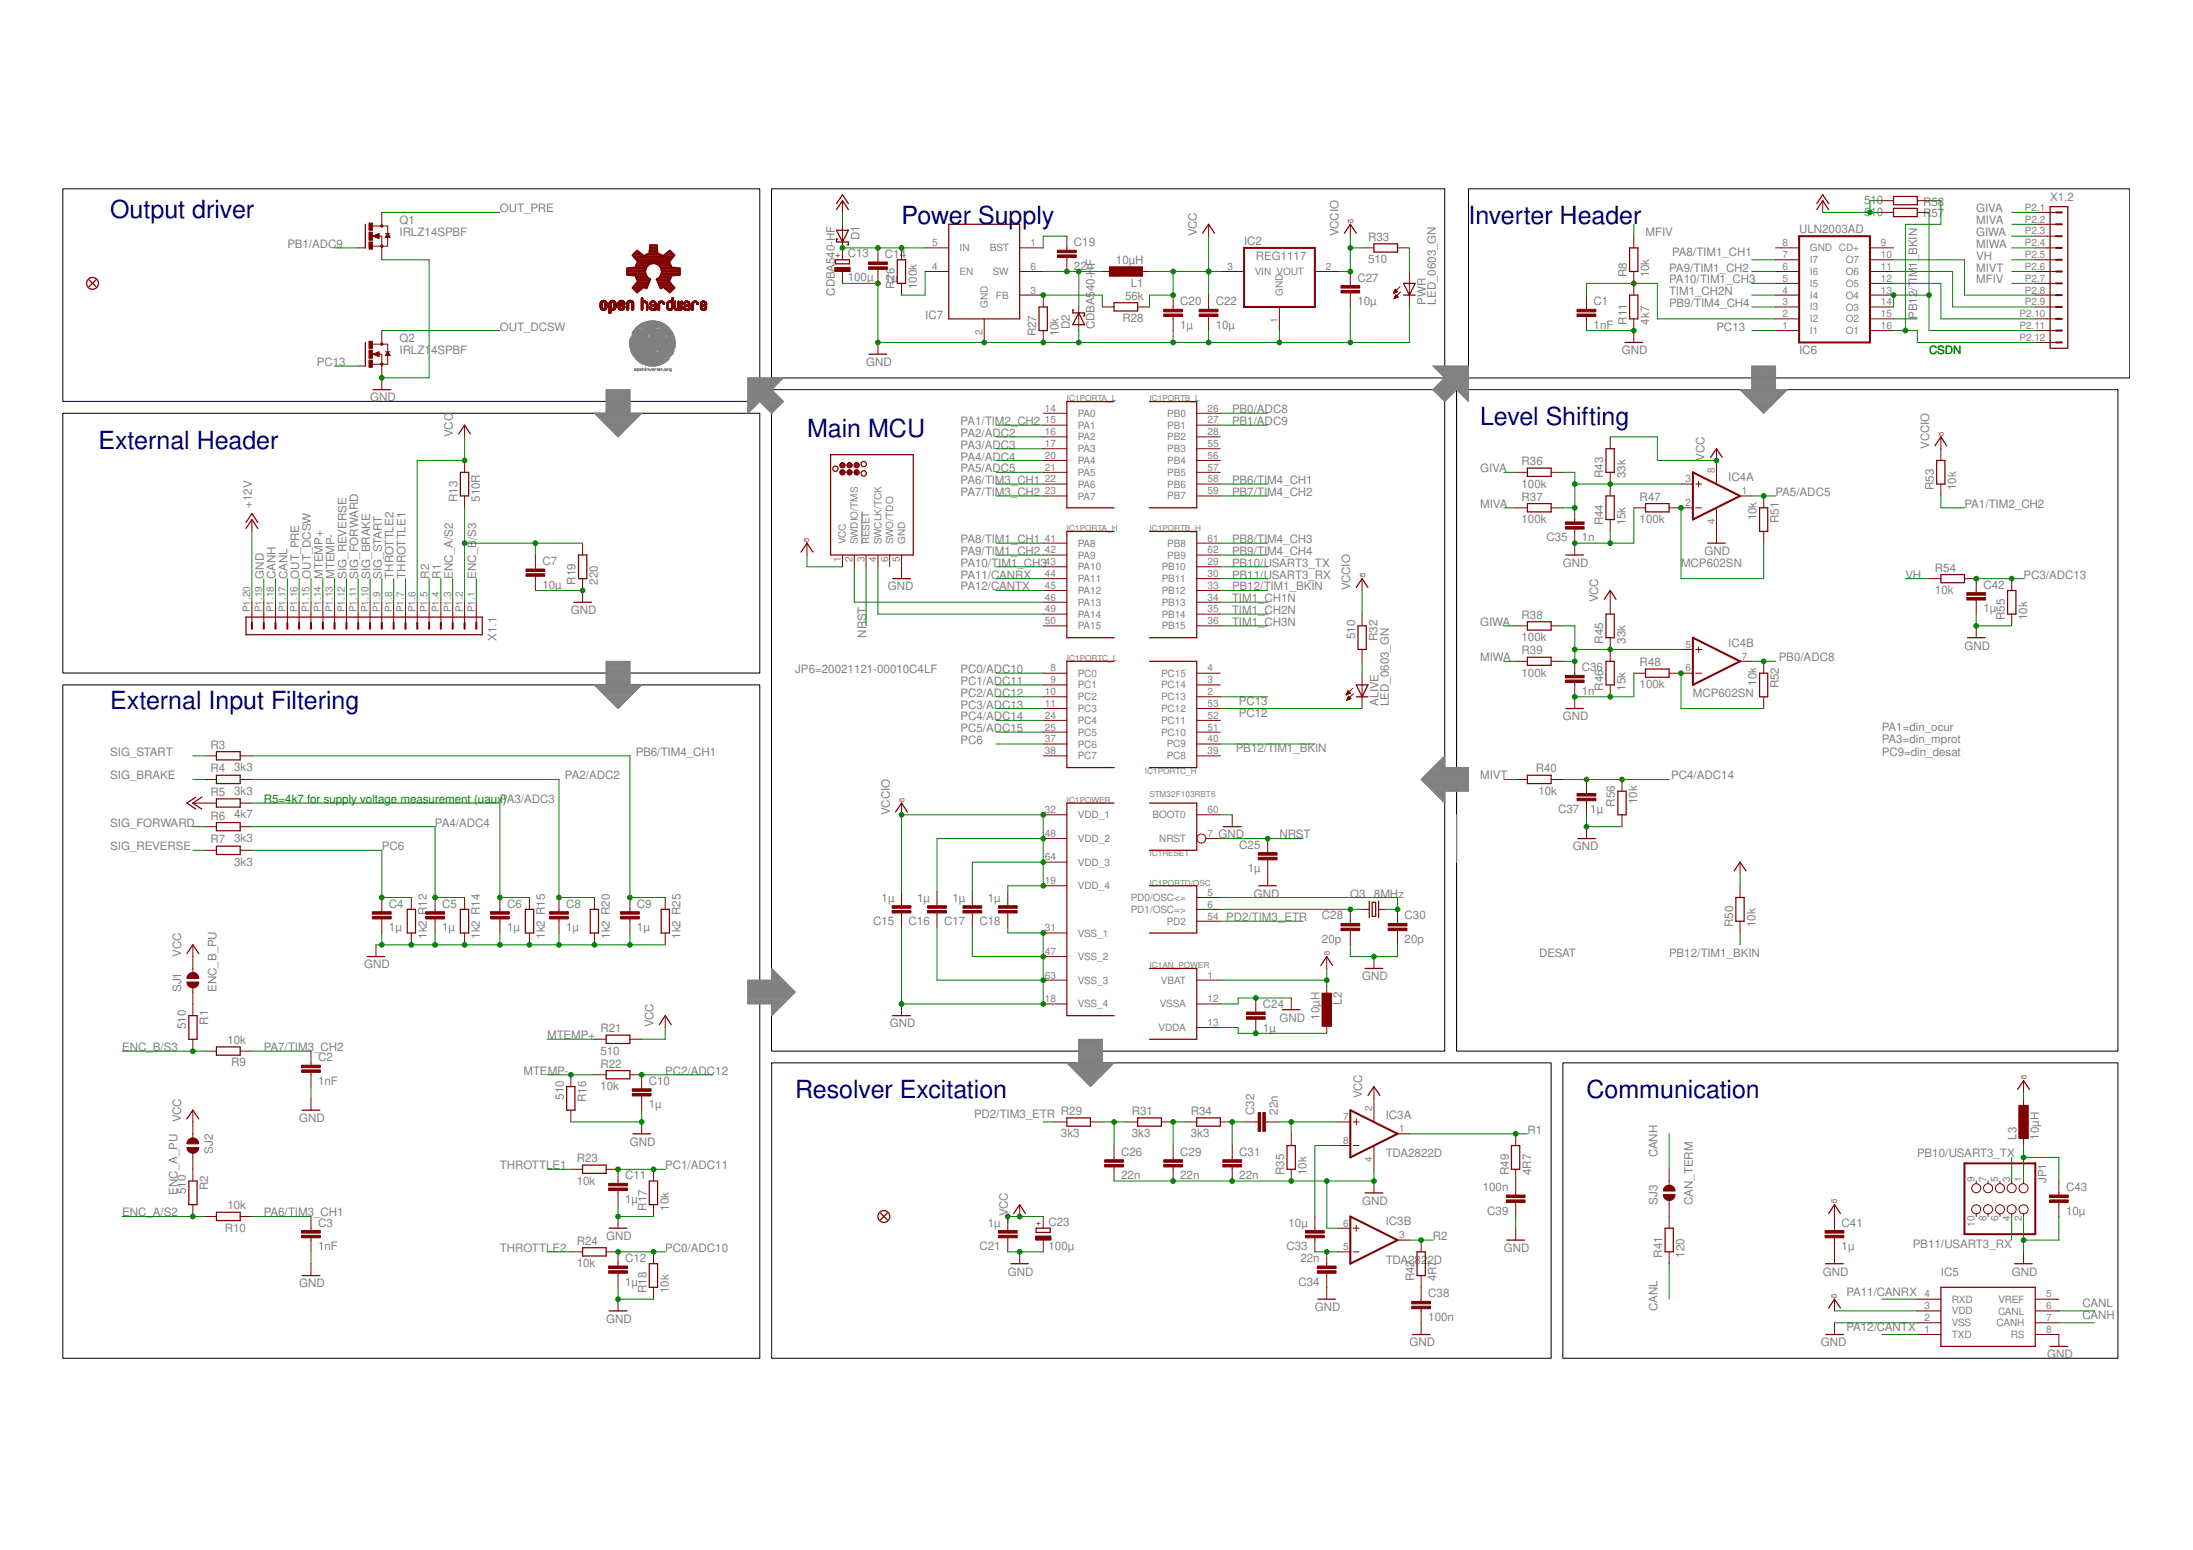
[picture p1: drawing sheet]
<svg xmlns="http://www.w3.org/2000/svg" width="297mm" height="210mm" viewBox="0 0 297 210" stroke-linecap="round" stroke-linejoin="round" font-family="sans-serif">
<defs><g id="words">
<g font-size="3.4" fill="#000080">
<text x="14.9" y="29.6">Output driver</text>
<text x="122.1" y="30.4">Power Supply</text>
<text x="198.9" y="30.4">I</text>
<text x="199.8" y="30.4">nverter Header</text>
<text x="109.3" y="59.2">Main MCU</text>
<text x="200.5" y="57.6">Level Shifting</text>
<text x="13.3" y="60.8">External Header</text>
<text x="14.9" y="96">External Input Filtering</text>
<text x="107.7" y="148.7">Resolver Excitation</text>
<text x="214.9" y="148.7">Communication</text>
</g>
<g font-size="1.6" fill="#808080">
<text x="67.7" y="28.8">OUT_PRE</text>
<text x="252.5" y="29.3">510</text>
<text x="252.5" y="27.7">510</text>
<text x="260.5" y="29.4">R</text>
<text x="260.5" y="27.8">R58</text>
<text x="261.6" y="29.4">57</text>
<text x="267.7" y="28.8">GIVA</text>
<text x="277.7" y="27.2">X1.2</text>
<text x="38.9" y="33.6">PB1/ADC9</text>
<text x="54.1" y="32">IRLZ14SPBF</text>
<text x="54.1" y="30.4">Q1</text>
<text x="114.8" y="34.9">C13</text>
<text x="116.4" y="32.5" transform="rotate(-90 116.4 32.5)">D1</text>
<text x="119.9" y="34.9">C14</text>
<text x="145.5" y="33.3">C19</text>
<text x="151.2" y="35.8">10µH</text>
<text x="162.1" y="32" transform="rotate(-90 162.1 32)">VCC</text>
<text x="168.5" y="33.2">IC2</text>
<text x="170.1" y="35.2">REG1117</text>
<text x="181.3" y="32" transform="rotate(-90 181.3 32)">VCCIO</text>
<text x="185.3" y="35.7">510</text>
<text x="185.3" y="32.6">R33</text>
<text x="222.9" y="32">MFIV</text>
<text x="226.5" y="34.7">PA8/TIM1_CH1</text>
<text x="243.7" y="31.5">ULN2003AD</text>
<text x="267.7" y="30.4">MIVA</text>
<text x="267.7" y="32">GIWA</text>
<text x="267.7" y="33.6">MIWA</text>
<text x="267.7" y="35.2">VH</text>
<text x="113.1" y="40" transform="rotate(-90 113.1 40)">CDBA540-HF</text>
<text x="114.8" y="38.1">100µ</text>
<text x="119.9" y="38.1">1µ</text>
<text x="121.2" y="39.2" transform="rotate(-90 121.2 39.2)">R26</text>
<text x="124.2" y="39.2" transform="rotate(-90 124.2 39.2)">100k</text>
<text x="145.5" y="36.5">22n</text>
<text x="152.4" y="40.6">56k</text>
<text x="153.2" y="38.8">L1</text>
<text x="159.9" y="41.3">C20</text>
<text x="164.7" y="41.3">C22</text>
<text x="183.9" y="41.3">10µ</text>
<text x="183.9" y="38.1">C27</text>
<text x="193.1" y="41.3" transform="rotate(-90 193.1 41.3)">PWR</text>
<text x="194.5" y="41.3" transform="rotate(-90 194.5 41.3)">LED_0603_GN</text>
<text x="215.9" y="41.3">C1</text>
<text x="220.3" y="37.6" transform="rotate(-90 220.3 37.6)">R8</text>
<text x="223.4" y="37.6" transform="rotate(-90 223.4 37.6)">10k</text>
<text x="226.1" y="40">TIM1_CH2N</text>
<text x="226.1" y="41.6">PB9/TIM4_CH4</text>
<text x="226.1" y="36.8">PA9/TIM1_CH2</text>
<text x="226.1" y="38.4">PA10/TIM1_CH3</text>
<text x="259.7" y="38" transform="rotate(-90 259.7 38)">IM1_BKIN</text>
<text x="267.7" y="36.8">MIVT</text>
<text x="267.7" y="38.4">MFIV</text>
<text x="54.1" y="48">IRLZ1</text>
<text x="54.1" y="46.4">Q2</text>
<text x="58.4" y="48">4SPBF</text>
<text x="67.7" y="44.8">OUT_DCSW</text>
<text x="125.3" y="43.2">IC7</text>
<text x="140.4" y="45.6" transform="rotate(-90 140.4 45.6)">R27</text>
<text x="143.4" y="45.6" transform="rotate(-90 143.4 45.6)">10k</text>
<text x="144.9" y="44.6" transform="rotate(-90 144.9 44.6)">D2</text>
<text x="148.3" y="44.6" transform="rotate(-90 148.3 44.6)">CDBA540-HF</text>
<text x="152" y="43.6">R28</text>
<text x="159.9" y="44.5">1µ</text>
<text x="164.7" y="44.5">10µ</text>
<text x="215.9" y="44.5">1nF</text>
<text x="219.7" y="48">GND</text>
<text x="220.3" y="44" transform="rotate(-90 220.3 44)">R11</text>
<text x="223.4" y="44" transform="rotate(-90 223.4 44)">4k7</text>
<text x="232.5" y="44.8">PC13</text>
<text x="243.7" y="48">IC6</text>
<text x="259.7" y="43.2" transform="rotate(-90 259.7 43.2)">PB12/T</text>
<text x="42.9" y="49.6">PC13</text>
<text x="117.3" y="49.6">GND</text>
<text x="50.1" y="54.4">GND</text>
<text x="61.3" y="59.2" transform="rotate(-90 61.3 59.2)">VCC</text>
<text x="130.1" y="57.6">PA1/TIM2_CH2</text>
<text x="130.1" y="59.2">PA2/ADC2</text>
<text x="166.9" y="57.6">PB1/ADC9</text>
<text x="166.9" y="56">PB0/ADC8</text>
<text x="130.1" y="64">PA5/ADC5</text>
<text x="130.1" y="62.4">PA4/ADC4</text>
<text x="130.1" y="60.8">PA3/ADC3</text>
<text x="130.1" y="65.6">PA6/TIM3_CH1</text>
<text x="166.9" y="65.6">PB6/TIM4_CH1</text>
<text x="200.5" y="64">GIVA</text>
<text x="206.1" y="63">R36</text>
<text x="217.1" y="64.8" transform="rotate(-90 217.1 64.8)">R43</text>
<text x="220.2" y="64.8" transform="rotate(-90 220.2 64.8)">33k</text>
<text x="230.9" y="62.4" transform="rotate(-90 230.9 62.4)">VCC</text>
<text x="234.1" y="65.2">IC4A</text>
<text x="261.3" y="60.8" transform="rotate(-90 261.3 60.8)">VCCIO</text>
<text x="34.1" y="68.8" transform="rotate(-90 34.1 68.8)">+12V</text>
<text x="62" y="68" transform="rotate(-90 62 68)">R13</text>
<text x="65" y="68" transform="rotate(-90 65 68)">510R</text>
<text x="130.1" y="67.2">PA7/TIM3_CH2</text>
<text x="166.9" y="67.2">PB7/TIM4_CH2</text>
<text x="200.5" y="68.8">MIVA</text>
<text x="206.1" y="66">100k</text>
<text x="206.1" y="70.8">100k</text>
<text x="206.1" y="67.8">R37</text>
<text x="217.1" y="71.2" transform="rotate(-90 217.1 71.2)">R44</text>
<text x="220.2" y="71.2" transform="rotate(-90 220.2 71.2)">15k</text>
<text x="222.1" y="70.8">100k</text>
<text x="222.1" y="67.8">R47</text>
<text x="237.9" y="70.5" transform="rotate(-90 237.9 70.5)">10k</text>
<text x="240.5" y="67.2">PA5/ADC5</text>
<text x="241" y="70.8" transform="rotate(-90 241 70.8)">R51</text>
<text x="261.9" y="66.4" transform="rotate(-90 261.9 66.4)">R53</text>
<text x="265" y="66.4" transform="rotate(-90 265 66.4)">10k</text>
<text x="266.1" y="68.8">PA1/TIM2_CH2</text>
<text x="64.5" y="73.1" transform="rotate(-90 64.5 73.1)">/S3</text>
<text x="73.5" y="76.5">C7</text>
<text x="130.1" y="73.6">PA8/TIM1_CH1</text>
<text x="130.1" y="75.2">PA9/TIM1_CH2</text>
<text x="130.1" y="76.8">PA10/TIM1_CH3</text>
<text x="166.9" y="76.8">PB10/USART3_TX</text>
<text x="166.9" y="73.6">PB8/TIM4_CH3</text>
<text x="166.9" y="75.2">PB9/TIM4_CH4</text>
<text x="209.5" y="73.3">C35</text>
<text x="211.7" y="76.8">GND</text>
<text x="214.3" y="73.3">1n</text>
<text x="227.7" y="76.8">MCP602SN</text>
<text x="230.9" y="75.2">GND</text>
<text x="262.1" y="77.4">R54</text>
<text x="35.7" y="78.4" transform="rotate(-90 35.7 78.4)">GND</text>
<text x="37.3" y="78.4" transform="rotate(-90 37.3 78.4)">CANH</text>
<text x="38.9" y="78.4" transform="rotate(-90 38.9 78.4)">CANL</text>
<text x="40.5" y="78.4" transform="rotate(-90 40.5 78.4)">OUT_PRE</text>
<text x="42.1" y="78.4" transform="rotate(-90 42.1 78.4)">OUT_DCSW</text>
<text x="43.7" y="78.4" transform="rotate(-90 43.7 78.4)">MTEMP+</text>
<text x="45.3" y="78.4" transform="rotate(-90 45.3 78.4)">MTEMP-</text>
<text x="46.9" y="78.4" transform="rotate(-90 46.9 78.4)">SIG_REVERSE</text>
<text x="48.5" y="78.4" transform="rotate(-90 48.5 78.4)">SIG_FORWARD</text>
<text x="50.1" y="78.4" transform="rotate(-90 50.1 78.4)">SIG_BRAKE</text>
<text x="51.7" y="78.4" transform="rotate(-90 51.7 78.4)">SIG_START</text>
<text x="53.3" y="78.4" transform="rotate(-90 53.3 78.4)">THROTTLE2</text>
<text x="54.9" y="78.4" transform="rotate(-90 54.9 78.4)">THROTTLE1</text>
<text x="58.1" y="78.4" transform="rotate(-90 58.1 78.4)">R2</text>
<text x="59.7" y="78.4" transform="rotate(-90 59.7 78.4)">R1</text>
<text x="61.3" y="78.4" transform="rotate(-90 61.3 78.4)">ENC_A/S2</text>
<text x="64.5" y="78.4" transform="rotate(-90 64.5 78.4)">ENC_B</text>
<text x="73.5" y="79.7">10µ</text>
<text x="77.3" y="83.2">GND</text>
<text x="78" y="79.2" transform="rotate(-90 78 79.2)">R19</text>
<text x="81" y="79.2" transform="rotate(-90 81 79.2)">220</text>
<text x="120.2" y="80">GND</text>
<text x="130.1" y="78.4">PA11/CANRX</text>
<text x="130.1" y="80">PA12/CANTX</text>
<text x="166.9" y="78.4">PB11/USART3_RX</text>
<text x="166.9" y="80">PB12/TIM1_BKIN</text>
<text x="166.9" y="81.6">TIM1_CH1N</text>
<text x="166.9" y="83.2">TIM1_CH2N</text>
<text x="182.9" y="80" transform="rotate(-90 182.9 80)">VCCIO</text>
<text x="206.1" y="83.8">R38</text>
<text x="216.5" y="81.6" transform="rotate(-90 216.5 81.6)">VCC</text>
<text x="258.1" y="78.4">VH</text>
<text x="262.1" y="80.4">10k</text>
<text x="268.6" y="82.9">1µ</text>
<text x="268.6" y="79.7">C42</text>
<text x="271.5" y="84" transform="rotate(-90 271.5 84)">R55</text>
<text x="274.1" y="78.4">PC3/ADC13</text>
<text x="274.6" y="84" transform="rotate(-90 274.6 84)">10k</text>
<text x="67.2" y="86.8" transform="rotate(-90 67.2 86.8)">X1.1</text>
<text x="117.3" y="86.4" transform="rotate(-90 117.3 86.4)">NRST</text>
<text x="166.9" y="84.8">TIM1_CH3N</text>
<text x="183.5" y="86.6" transform="rotate(-90 183.5 86.6)">510</text>
<text x="186.6" y="86.8" transform="rotate(-90 186.6 86.8)">R32</text>
<text x="200.5" y="84.8">GIWA</text>
<text x="200.5" y="89.6">MIWA</text>
<text x="206.1" y="86.8">100k</text>
<text x="206.1" y="88.6">R39</text>
<text x="217.1" y="87.2" transform="rotate(-90 217.1 87.2)">R45</text>
<text x="220.2" y="87.2" transform="rotate(-90 220.2 87.2)">33k</text>
<text x="234.1" y="87.6">IC4B</text>
<text x="241" y="89.6">PB0/ADC8</text>
<text x="266.1" y="88">GND</text>
<text x="107.7" y="91.2">JP6=20021121-00010C4LF</text>
<text x="130.1" y="91.2">PC0/ADC10</text>
<text x="130.1" y="94.4">PC2/ADC12</text>
<text x="130.1" y="96">PC3/ADC13</text>
<text x="130.1" y="92.8">PC1/ADC11</text>
<text x="167.8" y="95.5">PC13</text>
<text x="186.7" y="95.6" transform="rotate(-90 186.7 95.6)">ALIVE</text>
<text x="188.1" y="95.6" transform="rotate(-90 188.1 95.6)">LED_0603_GN</text>
<text x="206.1" y="91.6">100k</text>
<text x="214.3" y="94.1">1n</text>
<text x="214.3" y="90.9">C36</text>
<text x="217.1" y="93.6" transform="rotate(-90 217.1 93.6)">R46</text>
<text x="220.2" y="93.6" transform="rotate(-90 220.2 93.6)">15k</text>
<text x="222.1" y="93.2">100k</text>
<text x="222.1" y="90.2">R48</text>
<text x="229.3" y="94.4">MCP602SN</text>
<text x="237.9" y="92.9" transform="rotate(-90 237.9 92.9)">10k</text>
<text x="241" y="93.2" transform="rotate(-90 241 93.2)">R52</text>
<text x="28.5" y="101.4">R3</text>
<text x="130.1" y="97.6">PC4/ADC14</text>
<text x="130.1" y="99.2">PC5/ADC15</text>
<text x="130.1" y="100.8">PC6</text>
<text x="167.4" y="101.9">PB12/TIM1_BKIN</text>
<text x="167.8" y="97.1">PC12</text>
<text x="211.7" y="97.6">GND</text>
<text x="254.9" y="99">PA1=din_ocur</text>
<text x="254.9" y="100.7">PA3=din_mprot</text>
<text x="14.9" y="102.4">SIG_START</text>
<text x="14.9" y="105.6">SIG_BRAKE</text>
<text x="28.5" y="104.6">R4</text>
<text x="28.5" y="107.8">R5</text>
<text x="31.7" y="104.4">3k3</text>
<text x="31.7" y="107.6">3k3</text>
<text x="76.5" y="105.6">PA2/ADC2</text>
<text x="86.1" y="102.4">PB6/TIM4_CH1</text>
<text x="200.5" y="105.6">MIVT</text>
<text x="208" y="104.6">R40</text>
<text x="208.4" y="107.6">10k</text>
<text x="226.4" y="105.6">PC4/ADC14</text>
<text x="254.9" y="102.4">PC9=din_desat</text>
<text x="14.9" y="112">SIG_FORWARD</text>
<text x="28.5" y="111">R6</text>
<text x="31.7" y="110.8">4k7</text>
<text x="58.9" y="112">PA4/ADC4</text>
<text x="120.5" y="110.4" transform="rotate(-90 120.5 110.4)">VCCIO</text>
<text x="165" y="113.6">GND</text>
<text x="173.3" y="113.6">NRST</text>
<text x="211.1" y="110.1">C37</text>
<text x="215.4" y="110.1">1µ</text>
<text x="218.7" y="109.2" transform="rotate(-90 218.7 109.2)">R56</text>
<text x="221.8" y="108.9" transform="rotate(-90 221.8 108.9)">10k</text>
<text x="14.9" y="115.1">SIG_REVERSE</text>
<text x="28.5" y="114.2">R7</text>
<text x="31.7" y="114">3k3</text>
<text x="31.7" y="117.2">3k3</text>
<text x="51.7" y="115.1">PC6</text>
<text x="167.9" y="114.9">C25</text>
<text x="169" y="118.1">1µ</text>
<text x="213" y="115.1">GND</text>
<text x="52.7" y="122.9">C4</text>
<text x="57.8" y="123.9" transform="rotate(-90 57.8 123.9)">R12</text>
<text x="59.9" y="122.9">C5</text>
<text x="68.7" y="122.9">C6</text>
<text x="76.7" y="122.9">C8</text>
<text x="86.3" y="122.9">C9</text>
<text x="118.3" y="125.3">C15</text>
<text x="119.4" y="122.1">1µ</text>
<text x="123.1" y="125.3">C16</text>
<text x="124.2" y="122.1">1µ</text>
<text x="127.9" y="125.3">C17</text>
<text x="129" y="122.1">1µ</text>
<text x="132.7" y="125.3">C18</text>
<text x="133.8" y="122.1">1µ</text>
<text x="166.1" y="124.7">PD2/TIM3_ETR</text>
<text x="169.8" y="121.5">GND</text>
<text x="179.1" y="124.5">C28</text>
<text x="182.9" y="121.5">Q3</text>
<text x="186.1" y="121.5">8MHz</text>
<text x="190.3" y="124.5">C30</text>
<text x="234.7" y="125.5" transform="rotate(-90 234.7 125.5)">R50</text>
<text x="237.8" y="125.5" transform="rotate(-90 237.8 125.5)">10k</text>
<text x="24.5" y="129.5" transform="rotate(-90 24.5 129.5)">VCC</text>
<text x="49.3" y="131.1">GND</text>
<text x="52.7" y="126.1">1µ</text>
<text x="57.8" y="127.1" transform="rotate(-90 57.8 127.1)">1k2</text>
<text x="59.9" y="126.1">1µ</text>
<text x="65" y="127.1" transform="rotate(-90 65 127.1)">1k2 R14</text>
<text x="68.7" y="126.1">1µ</text>
<text x="73.8" y="127.1" transform="rotate(-90 73.8 127.1)">1k2 R15</text>
<text x="76.7" y="126.1">1µ</text>
<text x="82.6" y="127.1" transform="rotate(-90 82.6 127.1)">1k2 R20</text>
<text x="86.3" y="126.1">1µ</text>
<text x="92.2" y="127.1" transform="rotate(-90 92.2 127.1)">1k2 R25</text>
<text x="179.1" y="127.7">20p</text>
<text x="190.3" y="127.7">20p</text>
<text x="208.5" y="129.5">DESAT</text>
<text x="226.1" y="129.5">PB12/TIM1_BKIN</text>
<text x="24.5" y="134.3" transform="rotate(-90 24.5 134.3)">SJ1</text>
<text x="29.3" y="134.3" transform="rotate(-90 29.3 134.3)">ENC_B_PU</text>
<text x="171.1" y="136.5">C24</text>
<text x="181.8" y="136.1" transform="rotate(-90 181.8 136.1)">L2</text>
<text x="184.5" y="132.7">GND</text>
<text x="16.5" y="142.3">ENC_B/S3</text>
<text x="25.2" y="139.3" transform="rotate(-90 25.2 139.3)">510</text>
<text x="28.2" y="138.8" transform="rotate(-90 28.2 138.8)">R1</text>
<text x="30.8" y="141.4">10k</text>
<text x="35.7" y="142.3">PA7/TIM3_CH2</text>
<text x="43.1" y="143.7">C2</text>
<text x="74.1" y="140.7">MTEMP+</text>
<text x="81.3" y="142.8">510</text>
<text x="81.3" y="139.8">R21</text>
<text x="88.5" y="139.1" transform="rotate(-90 88.5 139.1)">VCC</text>
<text x="120.5" y="139.1">GND</text>
<text x="171.1" y="139.7">1µ</text>
<text x="173.3" y="138.3">GND</text>
<text x="178.7" y="138.1" transform="rotate(-90 178.7 138.1)">10µH</text>
<text x="31.3" y="144.4">R9</text>
<text x="43.1" y="146.9">1nF</text>
<text x="70.9" y="145.5">MTEMP-</text>
<text x="76.4" y="148.9" transform="rotate(-90 76.4 148.9)">510</text>
<text x="79.4" y="149.2" transform="rotate(-90 79.4 149.2)">R16</text>
<text x="81.3" y="147.6">10k</text>
<text x="81.3" y="144.6">R22</text>
<text x="87.9" y="146.9">C10</text>
<text x="90.1" y="145.5">PC2/ADC12</text>
<text x="184.5" y="148.7" transform="rotate(-90 184.5 148.7)">VCC</text>
<text x="24.5" y="151.9" transform="rotate(-90 24.5 151.9)">VCC</text>
<text x="40.5" y="151.9">GND</text>
<text x="85.3" y="155.1">GND</text>
<text x="87.9" y="150.1">1µ</text>
<text x="131.9" y="151.5">PD2/TIM3_ETR</text>
<text x="143.7" y="154">3k3</text>
<text x="143.7" y="151">R29</text>
<text x="153.3" y="154">3k3</text>
<text x="153.3" y="151">R31</text>
<text x="161.3" y="154">3k3</text>
<text x="161.3" y="151">R34</text>
<text x="169.9" y="151" transform="rotate(-90 169.9 151)">C32</text>
<text x="173.1" y="151" transform="rotate(-90 173.1 151)">22n</text>
<text x="187.7" y="151.5">IC3A</text>
<text x="206.9" y="153.5">R1</text>
<text x="273.1" y="154.3" transform="rotate(-90 273.1 154.3)">L3</text>
<text x="276.2" y="154.3" transform="rotate(-90 276.2 154.3)">10µH</text>
<text x="24" y="161.8" transform="rotate(-90 24 161.8)">ENC_A_PU</text>
<text x="25.2" y="161.7" transform="rotate(-90 25.2 161.7)">510</text>
<text x="28.2" y="161.1" transform="rotate(-90 28.2 161.1)">R2</text>
<text x="28.8" y="156.2" transform="rotate(-90 28.8 156.2)">SJ2</text>
<text x="67.7" y="158.3">THROTTLE1</text>
<text x="78.1" y="160.4">10k</text>
<text x="78.1" y="157.4">R23</text>
<text x="84.7" y="159.7">C11</text>
<text x="90.1" y="158.3">PC1/ADC11</text>
<text x="151.9" y="159.7">22n</text>
<text x="151.9" y="156.5">C26</text>
<text x="159.9" y="159.7">22n</text>
<text x="159.9" y="156.5">C29</text>
<text x="167.9" y="159.7">22n</text>
<text x="167.9" y="156.5">C31</text>
<text x="174" y="159.1" transform="rotate(-90 174 159.1)">R35</text>
<text x="177" y="159.1" transform="rotate(-90 177 159.1)">10k</text>
<text x="187.7" y="156.7">TDA2822D</text>
<text x="200.8" y="161.3">100n</text>
<text x="204.3" y="159.1" transform="rotate(-90 204.3 159.1)">R49</text>
<text x="207.4" y="159.1" transform="rotate(-90 207.4 159.1)">4R7</text>
<text x="224.5" y="156.7" transform="rotate(-90 224.5 156.7)">CANH</text>
<text x="259.7" y="156.7">PB10/USART3_TX</text>
<text x="277.2" y="160.2" transform="rotate(-90 277.2 160.2)">JP1</text>
<text x="279.8" y="161.3">C43</text>
<text x="16.5" y="164.7">ENC_A/S2</text>
<text x="30.4" y="166.8">R10</text>
<text x="30.8" y="163.8">10k</text>
<text x="35.7" y="164.7">PA6/TIM3_CH1</text>
<text x="43.1" y="166.1">C3</text>
<text x="82.1" y="167.9">GND</text>
<text x="84.7" y="162.9">1µ</text>
<text x="87.6" y="163.9" transform="rotate(-90 87.6 163.9)">R17</text>
<text x="90.6" y="163.9" transform="rotate(-90 90.6 163.9)">10k</text>
<text x="133.8" y="166.1">1µ</text>
<text x="136.5" y="164.7" transform="rotate(-90 136.5 164.7)">VCC</text>
<text x="142" y="166">C23</text>
<text x="174.5" y="166.1">10µ</text>
<text x="184.5" y="163.1">GND</text>
<text x="187.7" y="165.9">IC3B</text>
<text x="194.1" y="167.9">R2</text>
<text x="201.5" y="164.5">C39</text>
<text x="224.5" y="163.1" transform="rotate(-90 224.5 163.1)">SJ3</text>
<text x="229.3" y="163.1" transform="rotate(-90 229.3 163.1)">CAN_TERM</text>
<text x="249.4" y="166.1">C41</text>
<text x="279.8" y="164.5">10µ</text>
<text x="43.1" y="169.3">1nF</text>
<text x="67.7" y="169.5">THROTTLE2</text>
<text x="78.1" y="171.6">10k</text>
<text x="78.1" y="168.6">R24</text>
<text x="84.7" y="170.9">C12</text>
<text x="90.1" y="169.5">PC0/ADC10</text>
<text x="132.7" y="169.3">C21</text>
<text x="136.5" y="172.7">GND</text>
<text x="142" y="169.2">100µ</text>
<text x="174.3" y="169.3">C33</text>
<text x="176.1" y="170.9">22n</text>
<text x="187.7" y="171.1">TDA282</text>
<text x="191.6" y="173.5" transform="rotate(-90 191.6 173.5)">R42</text>
<text x="193.4" y="171.1">2D</text>
<text x="194.6" y="173.5" transform="rotate(-90 194.6 173.5)">4R7</text>
<text x="203.7" y="169.5">GND</text>
<text x="225.1" y="170.3" transform="rotate(-90 225.1 170.3)">R41</text>
<text x="228.2" y="170.3" transform="rotate(-90 228.2 170.3)">120</text>
<text x="246.9" y="172.7">GND</text>
<text x="249.4" y="169.3">1µ</text>
<text x="259.1" y="169.1">PB11/USART3_RX</text>
<text x="262.9" y="172.7">IC5</text>
<text x="272.5" y="172.7">GND</text>
<text x="40.5" y="174.3">GND</text>
<text x="82.1" y="179.1">GND</text>
<text x="84.7" y="174.1">1µ</text>
<text x="87.6" y="175.1" transform="rotate(-90 87.6 175.1)">R18</text>
<text x="90.6" y="175.1" transform="rotate(-90 90.6 175.1)">10k</text>
<text x="175.9" y="174.1">C34</text>
<text x="178.1" y="177.5">GND</text>
<text x="193.5" y="178.9">100n</text>
<text x="193.5" y="175.7">C38</text>
<text x="224.5" y="177.5" transform="rotate(-90 224.5 177.5)">CANL</text>
<text x="250.1" y="175.5">PA11/CANRX</text>
<text x="282.1" y="177.1">CANL</text>
<text x="282.1" y="178.7">CANH</text>
<text x="190.9" y="182.3">GND</text>
<text x="246.6" y="182.3">GND</text>
<text x="250.1" y="180.3">PA12/CANTX</text>
<text x="277.3" y="183.9">GND</text>
</g>
<g font-size="1.6" fill="#008000">
<text x="261.3" y="48">CSDN</text>
<text x="35.7" y="108.8">R5=4k7 for supply voltage measurement (uauxP)A3/ADC3</text>
</g>
<g font-size="1.4" fill="#808080">
<text x="274.3" y="28.5">P2.1</text>
<text x="126.3" y="33.3">5</text>
<text x="130" y="34.1">IN</text>
<text x="134.1" y="34">BST</text>
<text x="139.6" y="33.3">1</text>
<text x="241.5" y="34.9">7</text>
<text x="241.5" y="33.3">8</text>
<text x="245.2" y="35.6">I7</text>
<text x="245.2" y="34">GND CD+</text>
<text x="250" y="35.7">O7</text>
<text x="254.8" y="34.9">10</text>
<text x="254.8" y="33.3">9</text>
<text x="274.3" y="30.1">P2.2</text>
<text x="274.3" y="31.7">P2.3</text>
<text x="274.3" y="33.3">P2.4</text>
<text x="274.3" y="34.9">P2.5</text>
<text x="126.3" y="36.5">4</text>
<text x="130" y="37.3">EN</text>
<text x="133.8" y="41.7" transform="rotate(-90 133.8 41.7)">GND</text>
<text x="134.5" y="37.2">SW</text>
<text x="134.9" y="40.4">FB</text>
<text x="139.6" y="39.7">3</text>
<text x="139.6" y="36.5">6</text>
<text x="166.3" y="36.5">3</text>
<text x="170" y="37.3">VIN VOUT</text>
<text x="173.8" y="40.1" transform="rotate(-90 173.8 40.1)">GND</text>
<text x="179.6" y="36.5">2</text>
<text x="241.5" y="41.3">3</text>
<text x="241.5" y="39.7">4</text>
<text x="241.5" y="38.1">5</text>
<text x="241.5" y="36.5">6</text>
<text x="245.2" y="40.4">I4</text>
<text x="245.2" y="38.8">I5</text>
<text x="245.2" y="37.2">I6</text>
<text x="250" y="40.5">O4</text>
<text x="250" y="38.9">O5</text>
<text x="250" y="37.3">O6</text>
<text x="254.8" y="41.3">14</text>
<text x="254.8" y="39.7">13</text>
<text x="254.8" y="38.1">12</text>
<text x="254.8" y="36.5">11</text>
<text x="274.3" y="36.5">P2.6</text>
<text x="274.3" y="38.1">P2.7</text>
<text x="274.3" y="39.7">P2.8</text>
<text x="274.3" y="41.3">P2.9</text>
<text x="133.1" y="45.4" transform="rotate(-90 133.1 45.4)">2</text>
<text x="173.1" y="43.8" transform="rotate(-90 173.1 43.8)">1</text>
<text x="241.5" y="44.5">1</text>
<text x="241.5" y="42.9">2</text>
<text x="245.2" y="45.2">I1</text>
<text x="245.2" y="43.6">I2</text>
<text x="245.2" y="42">I3</text>
<text x="250" y="45.2">O1</text>
<text x="250" y="43.6">O2</text>
<text x="250" y="42.1">O3</text>
<text x="254.8" y="44.5">16</text>
<text x="254.8" y="42.9">15</text>
<text x="273.5" y="42.9">P2.10</text>
<text x="273.5" y="44.5">P2.11</text>
<text x="273.5" y="46.1">P2.12</text>
<text x="141.5" y="55.7">14</text>
<text x="141.5" y="57.3">15</text>
<text x="141.5" y="58.9">16</text>
<text x="146" y="56.4">PA0</text>
<text x="146" y="58">PA1</text>
<text x="146" y="59.6">PA2</text>
<text x="158.1" y="56.4">PB0</text>
<text x="158.1" y="58">PB1</text>
<text x="158.1" y="59.6">PB2</text>
<text x="163.6" y="55.7">26</text>
<text x="163.6" y="57.3">27</text>
<text x="163.6" y="58.9">28</text>
<text x="141.5" y="60.5">17</text>
<text x="141.5" y="62.1">20</text>
<text x="141.5" y="63.7">21</text>
<text x="141.5" y="65.3">22</text>
<text x="146" y="61.2">PA3</text>
<text x="146" y="62.8">PA4</text>
<text x="146" y="64.4">PA5</text>
<text x="158.1" y="61.2">PB3</text>
<text x="158.1" y="62.8">PB4</text>
<text x="158.1" y="64.4">PB5</text>
<text x="163.6" y="60.5">55</text>
<text x="163.6" y="62.1">56</text>
<text x="163.6" y="63.7">57</text>
<text x="163.6" y="65.3">58</text>
<text x="228.3" y="65.3">3</text>
<text x="232.3" y="64.1" transform="rotate(-90 232.3 64.1)">8</text>
<text x="141.5" y="66.9">23</text>
<text x="146" y="66">PA6</text>
<text x="146" y="67.6">PA7</text>
<text x="158.1" y="66">PB6</text>
<text x="158.1" y="67.6">PB7</text>
<text x="163.6" y="66.9">59</text>
<text x="228.3" y="68.5">2</text>
<text x="232.3" y="71" transform="rotate(-90 232.3 71)">4</text>
<text x="235.9" y="66.9">1</text>
<text x="113.9" y="76.1" transform="rotate(-90 113.9 76.1)">1</text>
<text x="114.6" y="73.7" transform="rotate(-90 114.6 73.7)">VCC</text>
<text x="115.5" y="76.1" transform="rotate(-90 115.5 76.1)">2</text>
<text x="116.2" y="73.7" transform="rotate(-90 116.2 73.7)">SWDIO/TMS</text>
<text x="117.1" y="76.1" transform="rotate(-90 117.1 76.1)">3</text>
<text x="117.8" y="73.7" transform="rotate(-90 117.8 73.7)">RESET</text>
<text x="118.7" y="76.1" transform="rotate(-90 118.7 76.1)">4</text>
<text x="119.4" y="73.7" transform="rotate(-90 119.4 73.7)">SWCLK/TCK</text>
<text x="120.3" y="76.1" transform="rotate(-90 120.3 76.1)">6</text>
<text x="121" y="73.7" transform="rotate(-90 121 73.7)">SWO/TDO</text>
<text x="121.9" y="76.1" transform="rotate(-90 121.9 76.1)">5</text>
<text x="122.6" y="73.7" transform="rotate(-90 122.6 73.7)">GND</text>
<text x="141.5" y="73.3">41</text>
<text x="141.5" y="74.9">42</text>
<text x="141.5" y="76.5">43</text>
<text x="146" y="74">PA8</text>
<text x="146" y="75.6">PA9</text>
<text x="146" y="77.2">PA10</text>
<text x="157.3" y="77.2">PB10</text>
<text x="158.1" y="74">PB8</text>
<text x="158.1" y="75.6">PB9</text>
<text x="163.6" y="73.3">61</text>
<text x="163.6" y="74.9">62</text>
<text x="163.6" y="76.5">29</text>
<text x="33.9" y="82.9" transform="rotate(-90 33.9 82.9)">P1.20</text>
<text x="35.5" y="82.9" transform="rotate(-90 35.5 82.9)">P1.19</text>
<text x="37.1" y="82.9" transform="rotate(-90 37.1 82.9)">P1.18</text>
<text x="38.7" y="82.9" transform="rotate(-90 38.7 82.9)">P1.17</text>
<text x="40.3" y="82.9" transform="rotate(-90 40.3 82.9)">P1.16</text>
<text x="41.9" y="82.9" transform="rotate(-90 41.9 82.9)">P1.15</text>
<text x="43.5" y="82.9" transform="rotate(-90 43.5 82.9)">P1.14</text>
<text x="45.1" y="82.9" transform="rotate(-90 45.1 82.9)">P1.13</text>
<text x="46.7" y="82.9" transform="rotate(-90 46.7 82.9)">P1.12</text>
<text x="48.3" y="82.9" transform="rotate(-90 48.3 82.9)">P1.11</text>
<text x="49.9" y="82.9" transform="rotate(-90 49.9 82.9)">P1.10</text>
<text x="51.5" y="82.9" transform="rotate(-90 51.5 82.9)">P1.9</text>
<text x="53.1" y="82.9" transform="rotate(-90 53.1 82.9)">P1.8</text>
<text x="54.7" y="82.9" transform="rotate(-90 54.7 82.9)">P1.7</text>
<text x="56.3" y="82.9" transform="rotate(-90 56.3 82.9)">P1.6</text>
<text x="57.9" y="82.9" transform="rotate(-90 57.9 82.9)">P1.5</text>
<text x="59.5" y="82.9" transform="rotate(-90 59.5 82.9)">P1.4</text>
<text x="61.1" y="82.9" transform="rotate(-90 61.1 82.9)">P1.3</text>
<text x="62.7" y="82.9" transform="rotate(-90 62.7 82.9)">P1.2</text>
<text x="64.3" y="82.9" transform="rotate(-90 64.3 82.9)">P1.1</text>
<text x="141.5" y="78.1">44</text>
<text x="141.5" y="79.7">45</text>
<text x="141.5" y="81.3">46</text>
<text x="141.5" y="82.9">49</text>
<text x="146" y="78.8">PA11</text>
<text x="146" y="80.4">PA12</text>
<text x="146" y="82">PA13</text>
<text x="146" y="83.6">PA14</text>
<text x="157.3" y="78.8">PB11</text>
<text x="157.3" y="80.4">PB12</text>
<text x="157.3" y="82">PB13</text>
<text x="157.3" y="83.6">PB14</text>
<text x="163.6" y="78.1">30</text>
<text x="163.6" y="79.7">33</text>
<text x="163.6" y="81.3">34</text>
<text x="163.6" y="82.9">35</text>
<text x="141.5" y="84.5">50</text>
<text x="146" y="85.2">PA15</text>
<text x="157.3" y="85.2">PB15</text>
<text x="163.6" y="84.5">36</text>
<text x="228.3" y="87.7">5</text>
<text x="235.9" y="89.3">7</text>
<text x="141.5" y="94.1">10</text>
<text x="141.5" y="95.7">11</text>
<text x="142.3" y="90.9">8</text>
<text x="142.3" y="92.5">9</text>
<text x="146" y="91.6">PC0</text>
<text x="146" y="93.2">PC1</text>
<text x="146" y="94.8">PC2</text>
<text x="157.3" y="94.8">PC13</text>
<text x="157.3" y="93.2">PC14</text>
<text x="157.3" y="91.6">PC15</text>
<text x="163.6" y="94.1">2</text>
<text x="163.6" y="92.5">3</text>
<text x="163.6" y="90.9">4</text>
<text x="163.6" y="95.7">53</text>
<text x="228.3" y="90.9">6</text>
<text x="141.5" y="97.3">24</text>
<text x="141.5" y="98.9">25</text>
<text x="141.5" y="100.5">37</text>
<text x="146" y="96.4">PC3</text>
<text x="146" y="98">PC4</text>
<text x="146" y="99.6">PC5</text>
<text x="146" y="101.2">PC6</text>
<text x="157.3" y="99.6">PC10</text>
<text x="157.3" y="98">PC11</text>
<text x="157.3" y="96.4">PC12</text>
<text x="158" y="101.2">PC9</text>
<text x="163.6" y="100.5">40</text>
<text x="163.6" y="98.9">51</text>
<text x="163.6" y="97.3">52</text>
<text x="141.5" y="102.1">38</text>
<text x="146" y="102.8">PC7</text>
<text x="158" y="102.8">PC8</text>
<text x="163.6" y="102.1">39</text>
<text x="141.5" y="110.1">32</text>
<text x="141.5" y="113.3">48</text>
<text x="146" y="110.8">VDD_1</text>
<text x="156.1" y="110.8">BOOT0</text>
<text x="163.6" y="113.3">7</text>
<text x="163.6" y="110.1">60</text>
<text x="141.5" y="116.5">64</text>
<text x="141.5" y="119.7">19</text>
<text x="146" y="114">VDD_2</text>
<text x="146" y="117.2">VDD_3</text>
<text x="157" y="114">NRST</text>
<text x="146" y="120.4">VDD_4</text>
<text x="153.2" y="122">PD0/OSC&lt;=</text>
<text x="153.2" y="123.6">PD1/OSC=&gt;</text>
<text x="158" y="125.2">PD2</text>
<text x="163.6" y="121.3">5</text>
<text x="163.6" y="122.9">6</text>
<text x="163.6" y="124.5">54</text>
<text x="141.5" y="126.1">31</text>
<text x="141.5" y="129.3">47</text>
<text x="146" y="126.8">VSS_1</text>
<text x="146" y="130">VSS_2</text>
<text x="141.5" y="132.5">63</text>
<text x="141.5" y="135.7">18</text>
<text x="146" y="133.2">VSS_3</text>
<text x="146" y="136.4">VSS_4</text>
<text x="157.1" y="136.4">VSSA</text>
<text x="157.2" y="133.2">VBAT</text>
<text x="163.6" y="132.5">1</text>
<text x="163.6" y="135.7">12</text>
<text x="156.9" y="139.6">VDDA</text>
<text x="163.6" y="138.9">13</text>
<text x="181.9" y="154.9">8</text>
<text x="181.9" y="151.7">7</text>
<text x="185.9" y="150.5" transform="rotate(-90 185.9 150.5)">2</text>
<text x="189.5" y="153.3">1</text>
<text x="185.9" y="157.4" transform="rotate(-90 185.9 157.4)">4</text>
<text x="267.5" y="160.1" transform="rotate(-90 267.5 160.1)">9</text>
<text x="269.1" y="160.1" transform="rotate(-90 269.1 160.1)">7</text>
<text x="270.7" y="160.1" transform="rotate(-90 270.7 160.1)">5</text>
<text x="272.3" y="160.1" transform="rotate(-90 272.3 160.1)">3</text>
<text x="273.9" y="160.1" transform="rotate(-90 273.9 160.1)">1</text>
<text x="181.9" y="166.1">6</text>
<text x="189.5" y="167.7">3</text>
<text x="267.5" y="166.1" transform="rotate(-90 267.5 166.1)">10</text>
<text x="269.1" y="165.4" transform="rotate(-90 269.1 165.4)">8</text>
<text x="270.7" y="165.4" transform="rotate(-90 270.7 165.4)">6</text>
<text x="272.3" y="165.4" transform="rotate(-90 272.3 165.4)">4</text>
<text x="273.9" y="165.4" transform="rotate(-90 273.9 165.4)">2</text>
<text x="181.9" y="169.3">5</text>
<text x="260.6" y="178.9">2</text>
<text x="260.6" y="177.3">3</text>
<text x="260.6" y="175.7">4</text>
<text x="264.4" y="179.6">VSS</text>
<text x="264.4" y="178">VDD</text>
<text x="264.4" y="176.4">RXD</text>
<text x="270.4" y="179.6">CANH</text>
<text x="270.6" y="178">CANL</text>
<text x="270.7" y="176.4">VREF</text>
<text x="277.2" y="175.7">5</text>
<text x="277.2" y="177.3">6</text>
<text x="277.2" y="178.9">7</text>
<text x="260.6" y="180.5">1</text>
<text x="264.4" y="181.2">TXD</text>
<text x="272.3" y="181.2">RS</text>
<text x="277.2" y="180.5">8</text>
</g>
<g font-size="1.1" fill="#800000">
<text x="113.7" y="34.9" transform="rotate(-90 113.7 34.9)">+</text>
<text x="140.9" y="166.1" transform="rotate(-90 140.9 166.1)">+</text>
</g>
<g font-size="1.1" fill="#808080">
<text x="144.5" y="54.4">IC1PORTA_L</text>
<text x="155.7" y="54.4">IC1PORTB_L</text>
<text x="144.5" y="72">IC1PORTA_H</text>
<text x="155.7" y="72">IC1PORTB_H</text>
<text x="144.5" y="89.6">I</text>
<text x="144.8" y="89.6">C1PORTC_L</text>
<text x="155.1" y="104.8">IC1PORTC_H</text>
<text x="155.7" y="108">STM32F103RBT6</text>
<text x="144.5" y="108.8">IC1POWER</text>
<text x="155.7" y="119.9">IC1PORTD/OSC</text>
<text x="155.7" y="116">IC1RESET</text>
<text x="155.7" y="131.1">IC1AN_POWER</text>
</g>
<g font-size=".7" fill="#800000">
<text x="182.6" y="30.2">IO</text>
<text x="262.6" y="59">IO</text>
<text x="108.9" y="73.4">IO</text>
<text x="184.2" y="78.2">IO</text>
<text x="121.8" y="108.6">IO</text>
<text x="179.4" y="129.4">IO</text>
<text x="273.8" y="146.2">IO</text>
<text x="248" y="163">IO</text>
<text x="248" y="175.8">IO</text>
</g>
</g></defs>
<path d="M8.5 25.6h94.4v28.8h-94.4zM104.5 25.6h91.2v25.6h-91.2zM198.9 25.6h89.6v25.6h-89.6zM8.5 56h94.4v35.1h-94.4zM104.5 52.8h91.2v89.5h-91.2zM197.3 52.8h89.6v89.5h-89.6zM8.5 92.8h94.4v91.1h-94.4zM104.5 143.9h105.6v40h-105.6zM211.7 143.9h75.2v40h-75.2z" fill="none" stroke="#000" stroke-width=".14"/>
<g fill="none" stroke="#808080" stroke-width=".14">
<path d="M80.6 56h6.3M80.6 56.1h6.2M80.7 56.1h6M80.8 56.2h5.9M80.8 56.3h5.8M80.9 56.3h5.7M80.9 56.4h5.6M81 56.5h5.4M81.1 56.5h5.3M81.1 56.6h5.2M81.2 56.6h5M81.3 56.7h4.9"/>
<path d="M81.3 56.8h4.8M81.4 56.9h4.6M81.5 57h4.4M81.6 57h4.3M81.7 57.1h4.1M81.7 57.2h4M81.8 57.2h3.8M81.9 57.3h3.7M81.9 57.4h3.6M82 57.4h3.4M82 57.5h3.4M82.1 52.8h3.2v3.2h1.6l-3.2 3.2-3.2-3.2h1.6z"/>
<path d="M82.1 57.6h3.2M82.1 55.9h3.2M82.1 55.8h3.2M82.1 55.7h3.2M82.1 55.6h3.2M82.1 55.5h3.2M82.1 55.4h3.2M82.1 55.3h3.2M82.1 55.2h3.2M82.1 55.1h3.2M82.1 55h3.2M82.1 54.9h3.2"/>
<path d="M82.1 54.8h3.2M82.1 54.7h3.2M82.1 54.6h3.2M82.1 54.5h3.2M82.1 54.4h3.2M82.1 54.3h3.2M82.1 54.2h3.2M82.1 54.1h3.2M82.1 54h3.2M82.1 53.9h3.2M82.1 53.8h3.2M82.1 53.7h3.2"/>
<path d="M82.1 53.6h3.2M82.1 53.5h3.2M82.1 53.4h3.2M82.1 53.3h3.2M82.1 53.2h3.2M82.1 53.1h3.2M82.1 53h3.2M82.1 52.9h3.2M82.1 52.8h3.2M82.2 57.6h3.1M82.2 57.7h3M82.3 57.7h2.8"/>
<path d="M82.4 57.8h2.7M82.4 57.9h2.6M82.5 57.9h2.4M82.5 58h2.4M82.6 58.1h2.2M82.7 58.1h2.1M82.7 58.2h2M82.8 58.3h1.8M82.9 58.3h1.7M82.9 58.4h1.6M83 58.4h1.4M83.1 58.5h1.3"/>
<path d="M83.1 58.6h1.2M83.2 58.7h1M83.3 58.8h.8M83.4 58.8h.7M83.4 58.9h.6M83.5 59h.4M83.6 59h.3M83.7 59.1h.1M83.7 59.2h.1M85.3 46.7h.8M85.3 46.6h.8M85.3 46.6h.7"/>
<path d="M85.3 46.5l.7 .1M85.3 46.5h.7M85.3 46.4h.7M85.3 46.4h.6M85.3 46.3h.6M85.3 46.9h.9M85.3 46.8h.9M85.3 46.8h.8M85.3 46.2h.6M85.3 46.2h.5M85.3 46.1l.5 .1M85.3 46.1h.5"/>
<path d="M85.3 47.1h1M85.3 47h1M85.3 46l.4 .1M85.3 46h.4M85.4 47.1h.9M85.4 46h.3M85.4 45.9h.3M85.4 45.9h.2M85.4 47.2h1M85.4 45.8h.2M85.4 47.3h1M85.4 47.4h1.1"/>
<path d="M85.4 47.3h1.1M85.4 45.7l.2 .1M85.4 45.7h.1M85.4 47.5h1.2M85.4 47.4l1.1 .1M85.5 47.5h1.1M85.5 45.7h.1M85.5 47.6h1.1M85.5 47.6h1M85.5 47.7h1M85.6 47.7h.9M85.6 47.8h.9"/>
<path d="M85.6 47.8h.8M85.6 45.5h2.2M85.6 47.9h.8M85.6 45.4h2.1M85.6 45.1v.1M85.6 47.9h.7M85.6 45.6h2.1M85.7 45.4h2M85.7 45.1h.1M85.7 48h.6M85.7 45.7h2M85.7 45.3h2"/>
<path d="M85.7 45.1h-.1M85.7 45h.1M85.7 48.1h.5M85.7 48h.5M85.7 45.7h1.9M85.7 45.8h1.9M85.7 45.3h1.9M85.7 44.9h.1M85.8 48.2h.3M85.8 45.8h1.8M85.8 45.2l1.8 .1M85.8 45.2h1.8"/>
<path d="M85.8 44.9h.1M85.8 45.9h1.7M85.8 45.2h1.7M85.8 44.8h.1M85.8 46h1.7M85.8 45.1h1.7M85.9 48.3h.1M85.9 46h1.6M85.9 44.9h-.1M85.9 44.8h.1M85.9 45.1h1.6M85.9 46.1h1.5"/>
<path d="M85.9 45h1.5M85.9 44.7h.2M86 46.2h1.4M86 46.1h1.4M86 45h1.4M86 44.8h-.2M86 50h.1l.1 .1-.2 .1zM86 44.6h.2M86 44.7h-.1M86 48.5h1.4M86 44.9h1.4M86 46.3h1.3"/>
<path d="M86 44.9h1.3M86.1 46.4h1.2M86.1 44.7h-.2M86.1 44.5h.2M86.1 48.6h1.4M86.1 48.4h1.2M86.1 44.9h1.2M86.1 46.4h1.1M86.1 44.4h.3M86.1 48.6h1.6M86.1 48.4h1.1M86.1 46.5h1.1"/>
<path d="M86.1 44.8h1.1M86.1 44.6h-.1M86.1 44.4h.4M86.1 44.4h4.5M86.2 48.7h4M86.2 48.3h1M86.2 46.6h1M86.2 46.5h1M86.2 44.8h1M86.2 44.4h4.4M86.2 48.7h4.3M86.2 44.6h-.2"/>
<path d="M86.2 46.7h.9M86.2 46.6h.9M86.2 44.7h.9M86.2 44.3h4.3M86.3 48.7h4.2M86.3 48.3h.8M86.3 46.7h.8M86.3 44.3h4.2M86.3 44.7h.8M86.3 44.5h-.3M86.3 48.8h4.1M86.3 48.2h.8"/>
<path d="M86.3 46.8h.7M86.3 44.7h.7M86.3 44.2h4.1M86.3 50.2h.2l.1-.2h-.3v.3M86.3 48.2h.7M86.3 46.9h.7M86.4 48.1h.6M86.4 46.9h.6M86.4 44.6h.6M86.4 44.2h4M86.4 48.9h4M86.4 47.8l-.8 .1"/>
<path d="M86.4 47h.5M86.4 47h.6M86.4 44.2h3.9M86.4 48.9h3.9M86.4 48h.5M86.4 44.1h3.9M86.5 48.9h3.8M86.5 48h.4M86.5 44.1h3.8M86.5 49h3.7M86.5 47.2h.3M86.5 47.1h.3"/>
<path d="M86.5 44.6h.3M86.5 47.9h.3M86.5 44.1h3.7M86.6 49h3.6M86.6 47.2h.2M86.6 47.9h.2M86.6 47.3h.2M86.6 44.6h.2M86.6 44h3.6M86.6 49h3.5M86.6 47.8h.2M86.6 47.3h.1"/>
<path d="M86.7 49.1h3.4M86.7 47.7h.1M86.7 47.4h.1M86.7 44h3.4M86.7 50.1l.2-.1h-.2v.2h.1M86.7 49.1h3.3M86.7 43.9h3.3M86.7 47.3h-.1M86.8 49.1h3.2M86.8 43.9h3.2M86.8 47.6h2.2M86.8 47.6h2.1"/>
<path d="M86.8 47.5h2.1M86.8 49.2h3.1M86.8 47.7h2.1M86.8 47.4h2.1M86.8 44.4h2.1M86.8 43.9h3.1M86.9 49.2h3M86.9 47.7h2M86.9 47.1h-.4M86.9 47.4h2M86.9 47.8h1.9M86.9 47.3h1.9"/>
<path d="M86.9 43.8h2.9M87 49.2h2.8M87 47.8h1.8M87 43.8h2.8M87 47.2h1.8M87 44.4h1.8M87 49.3h2.8M87 47.9h1.8M87 47.9h1.7M87 47.1h1.7M87 43.8h2.7M87 50.2v-.2h.2v.2"/>
<path d="M87.1 49.3h2.6M87.1 47.1h1.6M87.1 46.8h-.8M87.1 44.5h1.6M87.1 43.7h2.6M87.1 48h1.5M87.1 48h1.6M87.1 47h1.5M87.1 44.5h1.5M87.1 48.1h1.5M87.1 46.9h1.5M87.2 49.3h2.4"/>
<path d="M87.2 46.9h1.4M87.2 44.6h1.4M87.2 49.4h2.4M87.2 46.8h1.4M87.2 43.7h2.4M87.2 48.2h1.3M87.2 46.8h1.3M87.2 44.6h1.3M87.2 46.7h1.3M87.3 48.2h1.2M87.3 48.2h1.1M87.3 46.7h1.2"/>
<path d="M87.3 44.7h1.2M87.3 43.6h2.2M87.3 46.6h1.1M87.3 44.7h1.1M87.4 49.4h2M87.4 46.5l1 .1M87.4 43.6h2M87.4 46.5h1M87.4 44.8h.9M87.4 50.2h.1M87.4 50v.2M87.4 49.4h1.9"/>
<path d="M87.4 48.3h.9M87.4 46.5h.9M87.4 46.4h.9M87.4 49.8h.1M87.5 44.8h.8M87.5 43.6h1.8M87.5 46.4h.8M87.5 46.3h.8M87.5 44.9h.7M87.5 48.4h.7M87.5 46.3h.7M87.5 49.5h1.7"/>
<path d="M87.5 46.2l.7 .1M87.5 46.2h.7M87.5 43.6h1.7M87.6 46.2h.6M87.6 45h.6M87.6 48.5h.6M87.6 46.1h.6M87.6 46.1h.5M87.6 45.8h-1.8M87.6 45h.5M87.6 50.2v-.2h.2v.2M87.7 46h.4"/>
<path d="M87.7 45.1h.4M87.7 49.5h1.4M87.7 45.7h-2M87.7 45.9h.4M87.7 45.9h.3M87.7 49.5h1.3M87.7 48.5h.3M87.7 45.8h.3M87.7 45.6h-2.1M87.7 45.2h.3M87.7 43.5h1.3M87.8 45.8h.2"/>
<path d="M87.8 45.2h.2M87.8 45.8h.1M87.8 45.3h.1M87.8 48.5h.1M87.8 45.7h.1M87.9 45.7h.1M87.9 45.3h.1M87.9 43.5h.9M88 45.5h2.2M88 50l.1 .2 .1-.2M88 45.5h2.1M88 45.2h-.2"/>
<path d="M88 45.6h2.1M88 45.4h2.1M88.1 45.7h1.9M88.1 45.4h2M88.1 45.3h1.9M88.1 48.6h1.9M88.1 45.8h1.9M88.1 49.6h.5M88.1 43.5h.5M88.2 45.8h1.8M88.2 45.2h1.8M88.2 45.9h1.8"/>
<path d="M88.2 45.9h1.7M88.2 45.2h1.7M88.2 45.1h1.7M88.2 48.6h1.7M88.2 46h1.7M88.2 44.9h-.7M88.3 48.6h1.5M88.3 46h1.5M88.3 45.1h1.6M88.3 48.5h1.5M88.3 46.1h1.5M88.3 45h1.5"/>
<path d="M88.3 50.1h.3l-.1-.1h-.2v.1l.2 .1M88.3 46.2h1.5M88.4 48.5h1.4M88.4 48.5h1.3M88.4 46.2h1.3M88.4 44.7h-1M88.4 48.3h-1M88.4 46.3h1.3M88.4 44.9h1.3M88.4 46.4h1.3M88.5 48.4h1.2M88.5 46.4h1.2"/>
<path d="M88.5 44.9h1.2M88.5 48.4h1.1M88.5 46.4h1.1M88.5 44.8h1.1M88.5 46.5h1.1M88.6 48.3h1M88.6 46.5h1M88.6 48.3h.9M88.6 48.1h-1.4M88.6 46.6h.9M88.6 44.8h.9M88.6 46.7h.9"/>
<path d="M88.6 44.7h.9M88.7 48.2h.8M88.7 50v.2M88.7 46.8h.8M88.7 46.8h.7M88.7 48.2h.7M88.7 46.9h.7M88.7 44.7h.7M88.8 48.1h.6M88.8 47.9h-1.8M88.8 46.9h.6M88.8 44.6h.6"/>
<path d="M88.8 48.1h.5M88.8 46.9h.5M88.8 47h.5M88.8 48h.5M88.8 47.1h.5M88.8 50l-.1 .1M88.9 48h.4M88.9 47.9l.4 .1M88.9 47.1h.4M88.9 47.1h.3M88.9 44.6h.3M88.9 47.9h.3"/>
<path d="M88.9 47.2h.3M89 47.3h.2M89 44.6h.1M89 50h.1M89 47.8h.1M89 47.3h.1M89 47.4h.1M89 49.9l.1 .3M89.2 47.6h2M89.2 47.5h2.1M89.2 47.2h-.3M89.2 50.1h.2v-.1h-.2v.1l.2 .1"/>
<path d="M89.2 47.7h2M89.2 47.4l2.1 .1M89.2 47.4h2.1M89.2 44.4h1.4M89.3 47.7h1.9M89.3 47.4h1.9M89.3 47.3h1.9M89.3 47.8h1.9M89.3 47.2h1.9M89.3 47.8h1.8M89.3 44.4h1.4M89.4 47.9h1.7"/>
<path d="M89.4 47.2h1.7M89.4 47.1h1.7M89.5 47.1h1.6M89.5 44.5h1.2M89.5 48h1.6M89.5 47h1.5M89.5 48h1.5M89.5 48.1h1.5M89.5 46.9h1.5M89.5 44.6h1.2M89.6 48.1h1.4M89.6 46.9h1.3"/>
<path d="M89.6 50v.2M89.6 46.8h1.3M89.6 44.6h1.2M89.6 48.2h1.3M89.6 46.7h1.3M89.6 46.7h1.2M89.7 48.2h1.1M89.7 46.7h1.1M89.7 44.7h1.1M89.7 46.6h1.1M89.7 48.3h1.1M89.7 46.5l1.1 .1"/>
<path d="M89.7 50l-.1 .1M89.8 46.5h.9M89.8 44.8h.9M89.8 48.3h.9M89.8 46.4h.9M89.9 46.3h.8M89.9 44.9h.8M89.9 50.1v.1zM89.9 48.4h.7M89.9 46.3h.7M89.9 46.2l.7 .1M89.9 46h-1.7"/>
<path d="M89.9 44.9h.7M89.9 46.2h.7M90 46.2h.6M90 45h.6M90 48.5h.5M90 46.1h.5M90 46l.5 .1M90 45h.5M90 46h.5M90 50h.3l-.1 .2-.2-.1zM90 45.1h.5M90 46h.4"/>
<path d="M90.1 46h.3M90.1 45.1h.3M90.1 45.9h.3M90.1 45.6l-2 .1M90.1 45.8h.3M90.1 45.2h.3M90.2 48.5h.2M90.2 45.8h.1M90.2 45.3h.1M90.2 45.7h.1M90.3 48.7h.3M90.4 45.5l.9 .1"/>
<path d="M90.4 45.5h.9M90.4 45.2l-.2 .1M90.4 45.6h.9M90.4 45.4h.8M90.4 50v.2M90.4 45.6l.9 .1M90.4 45.7h.9M90.4 45.3h.8M90.5 45.7h.8M90.5 45.3h.7M90.5 45.7h.9M90.5 45.8h.9"/>
<path d="M90.5 45.2l.7 .1M90.5 45.2h.7M90.6 45.9h.8M90.6 50l-.2 .1M90.6 45.2h.5M90.6 45.1h.5M90.6 48.6h-.1M90.6 46h.8M90.7 48.5l-.1 .1M90.7 45.1h.4M90.7 48.3l-.9 .1M90.7 46h.7"/>
<path d="M90.7 45h.4M90.7 46.1h.7M90.7 45h.3M90.7 46.2h.7M90.8 46.2h.6M90.8 44.9h.2M90.8 46.3h.6M90.8 46.4h.6M90.9 46.4h.5M90.9 44.8h.1M90.9 46.5h.5M90.9 50.2h-.2v-.2h.2v.2l-.1 .1"/>
<path d="M91 46.5h.4M91 46.6h.4M91 46.7h.4M91 48h-1.5M91.1 46.8h.3M91.1 46.9h.3M91.2 47.8h-1.9M91.2 47h.2M91.2 47.1h.2M91.3 47.1h.1M91.3 47.2h.1M91.4 46.9h-.2"/>
<path d="M101.3 55.9h.1M101.3 55.8h.2M101.3 55.7h.3M101.3 55.6h.4M101.3 55.5h.5M101.3 55.4h.6M101.3 55.3h.7M101.3 55.2h.7M101.3 55.2h.8M101.3 55.1h.9M101.3 55h1M101.3 54.9h1.1"/>
<path d="M101.3 54.8h1.2M101.3 54.7h1.3M101.3 54.6h1.4M101.3 54.5h1.4M101.3 54.5h1.5M101.3 54.4h1.6M101.3 54.3h4.8M101.3 54.3h4.7M101.3 54.2h4.7M101.3 54.1h4.6M101.3 54.1h4.5M101.3 54h4.5"/>
<path d="M101.3 54h4.4M101.3 53.9h4.3M101.3 53.8h4.3M101.3 53.8h4.2M101.3 53.7h4.1M101.3 53.6h4.1M101.3 53.6h4M101.3 53.5h3.9M101.3 53.4h3.9M101.3 53.4h3.8M101.3 53.3h3.8M101.3 53.3h3.7"/>
<path d="M101.3 53.2h3.6M101.3 53.1h3.6M101.3 53.1h3.5M101.3 53h3.4M101.3 52.9h3.4M101.3 52.9h3.3M101.3 52.8h3.2M101.3 51.2h4.8l-1.6 1.6 1.6 1.6-1.6 1.6-1.6-1.6-1.6 1.6zM101.3 52.7h3.2M101.3 52.7h3.3M101.3 52.6h3.4M101.3 52.5h3.4"/>
<path d="M101.3 52.5h3.5M101.3 52.4h3.6M101.3 52.3h3.6M101.3 52.3h3.7M101.3 52.2h3.8M101.3 52.1h3.9M101.3 52h3.9M101.3 52h4M101.3 51.9h4.1M101.3 51.8h4.2M101.3 51.7h4.3M101.3 51.6h4.3"/>
<path d="M101.3 51.6h4.4M101.3 51.5h4.5M101.3 51.4h4.6M101.3 51.3h4.7M101.3 51.2h4.8M103 54.4h3.1M103 54.5h3M103.1 54.5h2.8M103.1 54.6h2.8M103.2 54.7h2.6M103.3 54.7h2.4M103.3 54.8h2.4"/>
<path d="M103.4 54.9h2.2M103.5 54.9h2.1M103.5 55h2M103.6 55.1h1.8M103.7 55.1h1.7M103.7 55.2h1.6M103.8 55.2h1.4M103.8 55.3h1.4M103.9 55.4h1.2M104 55.4h1.1M104 55.5h1M104.1 55.6h.8"/>
<path d="M104.2 55.6h.7M104.2 55.7h.6M104.3 55.8h.4M104.4 55.8h.3M104.4 55.9h.2M104.5 55.9h.1M194.1 49.6h4.8v4.8l-1.6-1.6-1.6 1.6-1.6-1.6 1.6-1.6zM194.1 52.8h3.2M194.1 52.7h4.8M194.1 49.6h4.8M194.2 52.9h3M194.2 52.7h4.7"/>
<path d="M194.2 49.7h4.7M194.2 52.9h2.9M194.2 52.6h4.7M194.3 53h2.8M194.3 49.8h4.6M194.3 52.5h4.6M194.4 53.1h2.6M194.4 49.8h4.5M194.4 52.5h4.5M194.4 49.9h4.5M194.5 53.1h2.4M194.5 52.4h4.4"/>
<path d="M194.5 50h4.4M194.5 53.2h2.4M194.5 52.3h4.4M194.6 50h4.3M194.6 53.3h2.2M194.6 52.3h4.3M194.6 50.1h4.3M194.6 53.3h2.1M194.6 52.2h4.3M194.7 50.2h4.2M194.7 53.4h2M194.7 52.2h4.2"/>
<path d="M194.8 50.2h4.1M194.8 53.4h1.8M194.8 52.1h4.1M194.8 50.3h4.1M194.8 53.5h1.8M194.8 52h4.1M194.9 50.4h4M194.9 53.6h1.6M194.9 52h4M195 53.6h1.4M195 51.9h3.9M195 50.5h3.9"/>
<path d="M195 53.7h1.4M195 51.8h3.9M195.1 50.5h3.8M195.1 53.8h1.2M195.1 51.8h3.8M195.1 50.6h3.8M195.2 53.8h1M195.2 51.7h3.7M195.2 50.7h3.7M195.2 53.9h1M195.2 51.6h3.7M195.3 50.7h3.6"/>
<path d="M195.3 54h.8M195.3 51.6h3.6M195.3 50.8h3.6M195.3 54h.7M195.3 51.5h3.6M195.4 50.9h3.5M195.4 54.1h.6M195.4 51.5h3.5M195.5 50.9h3.4M195.5 54.1h.4M195.5 51.4h3.4M195.5 54.2h.4"/>
<path d="M195.5 51.3h3.4M195.5 51h3.4M195.6 54.3h.2M195.6 51.3h3.3M195.6 51.1h3.3M195.7 54.3h.1M195.7 51.2h3.2M195.7 51.1h3.2M197.3 52.8h1.6M197.4 52.9h1.5M197.5 52.9h1.4M197.5 53h1.4"/>
<path d="M197.6 53.1h1.3M197.7 53.1h1.2M197.7 53.2h1.2M197.8 53.3h1.1M197.9 53.4h1M198 53.4h.9M198 53.5h.9M198.1 53.6h.8M198.2 53.6h.7M198.2 53.7h.7M198.3 53.8h.6M198.4 53.8h.5"/>
<path d="M198.4 53.9h.5M198.5 54h.4M198.6 54.1h.3M198.7 54.1h.2M198.7 54.2h.2M198.8 54.3h.1M198.9 54.3h.1M235.7 52.8h6.4M235.8 52.9h6.2M235.8 52.9h6.1M235.9 53h6M236 53.1h5.8"/>
<path d="M236.1 53.1h5.6M236.1 53.2h5.6M236.2 53.3h5.4M236.2 53.3h5.3M236.3 53.4h5.2M236.4 53.4h5M236.4 53.5h4.9M236.5 53.6h4.8M236.6 53.6h4.6M236.6 53.7h4.6M236.7 53.8h4.4M236.7 53.8h4.3"/>
<path d="M236.8 53.9h4.2M236.9 54h4M236.9 54h3.9M237 54.1h3.8M237.1 54.1h3.6M237.1 54.2h3.5M237.2 54.3h3.4M237.3 54.3h3.2M237.3 49.6h3.2v3.2h1.6l-3.2 3.2-3.2-3.2h1.6zM237.3 50h3.2M237.3 50.1h3.2M237.3 50.3h3.2"/>
<path d="M237.3 52.7h3.2M237.3 52.6h3.2M237.3 52.5h3.2M237.3 52.4h3.2M237.3 52.3h3.2M237.3 52.2h3.2M237.3 52.1h3.2M237.3 52h3.2M237.3 51.9h3.2M237.3 51.8h3.2M237.3 51.7h3.2M237.3 51.6h3.2"/>
<path d="M237.3 51.5h3.2M237.3 51.4h3.2M237.3 51.3h3.2M237.3 51.2h3.2M237.3 51.1h3.2M237.3 51h3.2M237.3 50.9h3.2M237.3 50.8h3.2M237.3 50.7h3.2M237.3 50.6h3.2M237.3 50.5h3.2M237.3 50.4h3.2"/>
<path d="M237.3 50.2h3.2M237.3 49.9h3.2M237.3 49.8h3.2M237.3 49.7h3.2M237.3 49.6h3.2M237.3 54.4h3.2M237.4 54.5h3M237.4 54.5h2.9M237.5 54.6h2.8M237.6 54.7h2.6M237.6 54.7h2.5M237.7 54.8h2.4"/>
<path d="M237.8 54.9h2.2M237.8 54.9h2.1M237.9 55h2M238 55.1h1.8M238 55.1h1.7M238.1 55.2h1.6M238.2 55.2h1.4M238.2 55.3h1.3M238.3 55.4h1.2M238.4 55.4h1M238.4 55.5h1M238.5 55.6h.8"/>
<path d="M238.5 55.6h.7M238.6 55.7h.6M238.7 55.8h.4M238.7 55.8h.3M238.8 55.9h.2M238.9 55.9h.1M116.7 69.3v4.4M80.5 92.8h6.4l-3.2 3.1zM80.6 92.8h6.3M80.6 92.9h6.2M80.7 92.9h6M80.8 93h5.9"/>
<path d="M80.8 93.1h5.8M80.9 93.1h5.6M81 93.2h5.5M81 93.3h5.4M81.1 93.3h5.2M81.2 93.4h5.1M81.2 93.5h5M81.3 93.5h4.8M81.3 93.6h4.8M81.4 93.6h4.6M81.5 93.7h4.5M81.5 93.8h4.4"/>
<path d="M81.6 93.8h4.2M81.7 93.9h4.1M81.7 94h4M81.8 94h3.8M81.9 94.1h3.7M81.9 94.1h3.6M82 94.2h3.4M82 94.3h3.4M82.1 92.8v-3.2h3.2v3.2M82.1 94.4h3.2M82.1 92.7h3.2M82.1 92.6h3.2"/>
<path d="M82.1 92.5h3.2M82.1 92.4h3.2M82.1 92.3h3.2M82.1 92.2h3.2M82.1 92.1h3.2M82.1 92h3.2M82.1 91.9h3.2M82.1 91.8h3.2M82.1 91.7h3.2M82.1 91.6h3.2M82.1 91.5h3.2M82.1 91.4h3.2"/>
<path d="M82.1 91.3h3.2M82.1 91.2h3.2M82.1 91.1h3.2M82.1 91h3.2M82.1 90.9h3.2M82.1 90.8h3.2M82.1 90.7h3.2M82.1 90.6h3.2M82.1 90.5h3.2M82.1 90.4h3.2M82.1 90.3h3.2M82.1 90.2h3.2"/>
<path d="M82.1 90.1h3.2M82.1 90h3.2M82.1 89.9h3.2M82.1 89.8h3.2M82.1 89.7h3.2M82.1 89.6h3.2M82.2 94.4h3.1M82.2 94.5h3M82.3 94.6h2.8M82.4 94.6h2.7M82.4 94.7h2.6M82.5 94.7h2.4"/>
<path d="M82.6 94.8h2.3M82.6 94.9h2.2M82.7 94.9h2M82.8 95h1.9M82.8 95.1h1.8M82.9 95.1h1.6M83 95.2h1.5M83 95.2h1.4M83.1 95.3h1.2M83.1 95.4h1.2M83.2 95.4h1M83.3 95.5h.9"/>
<path d="M83.3 95.6h.8M83.4 95.6h.6M83.5 95.7h.5M83.5 95.8h.4M83.6 95.8h.2M83.7 95.9h.1M192.5 105.6l3.2-3.2v1.5h3.2v3.2h-4.8M192.5 105.6l3.2 3.2v-1.7M192.5 105.5h6.4M192.5 105.6h6.4M192.6 105.5h6.3M192.6 105.7h6.3"/>
<path d="M192.7 105.7h6.2M192.7 105.4h6.2M192.7 105.8h6.2M192.7 105.3h6.2M192.8 105.9h6.1M192.8 105.3h6.1M192.8 105.2h6.1M192.9 106h6M192.9 105.1h6M193 106h5.9M193 105.1h5.9M193 106.1h5.9"/>
<path d="M193 105h5.9M193.1 106.2h5.8M193.1 104.9h5.8M193.2 104.9h5.7M193.2 106.2h5.7M193.2 104.8h5.7M193.3 106.3h5.6M193.3 104.8h5.6M193.3 106.4h5.6M193.4 104.7h5.5M193.4 106.4h5.5M193.4 104.6h5.5"/>
<path d="M193.4 106.5h5.5M193.5 104.6h5.4M193.5 106.6h5.4M193.5 104.5h5.4M193.6 106.6h5.3M193.6 104.4h5.3M193.6 106.7h5.3M193.7 104.4h5.2M193.7 106.7h5.2M193.7 104.3h5.2M193.8 106.8h5.1M193.8 104.2h5.1"/>
<path d="M193.8 106.9h5.1M193.9 104.2h5M193.9 106.9h5M193.9 104.1h5M194 107h4.9M194 104.1h4.9M194 107.1h4.9M194.1 104h4.8M194.1 103.9h1.6M194.1 107.2h1.6M194.2 103.9h1.5M194.2 107.3h1.5"/>
<path d="M194.2 103.8h1.5M194.3 107.3h1.4M194.3 103.7h1.4M194.3 107.4h1.4M194.4 103.7h1.3M194.4 107.5h1.3M194.4 103.6h1.3M194.5 107.5h1.2M194.5 107.6h1.2M194.5 103.5h1.2M194.6 107.7h1.1M194.6 103.5h1.1"/>
<path d="M194.6 103.4h1.1M194.7 107.8h1M194.7 103.3h1M194.8 107.8h.9M194.8 103.3h.9M194.8 107.9h.9M194.8 103.2h.9M194.9 108h.8M194.9 103.1h.8M195 108h.7M195 103.1h.7M195 103h.7"/>
<path d="M195.1 108.1h.6M195.1 103h.6M195.1 108.2h.6M195.2 102.9h.5M195.2 108.2h.5M195.2 102.8h.5M195.2 108.3h.5M195.3 102.8h.4M195.3 108.4h.4M195.3 102.7h.4M195.4 108.4h.3M195.4 102.6h.3"/>
<path d="M195.4 108.5h.3M195.5 102.6h.2M195.5 108.5h.2M195.5 102.5h.2M195.6 108.6h.1M195.6 102.4h.1M195.6 108.7h.1M195.7 102.4h.1M195.7 108.7h.1M197.3 110.3v6.5M101.3 132.7h3.2v-1.6l3.2 3.2-3.2 3.2v-1.5h-3.2zM101.3 135.9h4.9"/>
<path d="M101.3 135.8h4.9M101.3 135.8h5M101.3 135.7h5M101.3 135.7h5.1M101.3 135.6h5.2M101.3 135.5h5.2M101.3 135.5h5.3M101.3 135.4h5.4M101.3 135.3h5.4M101.3 135.3h5.5M101.3 135.2h5.5M101.3 135.1h5.6"/>
<path d="M101.3 135.1h5.7M101.3 135h5.7M101.3 134.9h5.8M101.3 134.9h5.9M101.3 134.8h5.9M101.3 134.7h6M101.3 134.7h6.1M101.3 134.6h6.1M101.3 134.6h6.2M101.3 134.5h6.3M101.3 134.4h6.3M101.3 134.4h6.4"/>
<path d="M101.3 134.3h6.4M101.3 134.2h6.3M101.3 134.2h6.2M101.3 134.1h6.2M101.3 134h6.1M101.3 134h6M101.3 133.9h6M101.3 133.9h5.9M101.3 133.8h5.8M101.3 133.7h5.8M101.3 133.7h5.7M101.3 133.6h5.7"/>
<path d="M101.3 133.5h5.6M101.3 133.5h5.5M101.3 133.4h5.5M101.3 133.3h5.4M101.3 133.3h5.3M101.3 133.2h5.3M101.3 133.1h5.2M101.3 133.1h5.1M101.3 133h5.1M101.3 132.9h5M101.3 132.8h4.9M101.3 132.8h4.8"/>
<path d="M104.5 137.5h.1M104.5 137.4h.2M104.5 137.3h.2M104.5 137.3h.3M104.5 137.2h.4M104.5 137.1h.4M104.5 137.1h.5M104.5 137h.6M104.5 136.9h.6M104.5 136.9h.7M104.5 136.8h.7M104.5 136.7h.8"/>
<path d="M104.5 136.7h.9M104.5 136.6h.9M104.5 136.5h1M104.5 136.5h1.1M104.5 136.4h1.1M104.5 136.4h1.2M104.5 136.3h1.3M104.5 136.2h1.3M104.5 136.2h1.4M104.5 136.1h1.5M104.5 136h1.5M104.5 136h1.6"/>
<path d="M104.5 132.7h1.6M104.5 132.6h1.5M104.5 132.6h1.4M104.5 132.5h1.4M104.5 132.4h1.3M104.5 132.4h1.2M104.5 132.3h1.2M104.5 132.2h1.1M104.5 132.1h1M104.5 132.1h.9M104.5 132h.8M104.5 131.9h.8"/>
<path d="M104.5 131.9h.7M104.5 131.8h.7M104.5 131.7h.6M104.5 131.7h.5M104.5 131.6h.5M104.5 131.5h.4M104.5 131.5h.3M104.5 131.4h.3M104.5 131.3h.2M104.5 131.3h.1M104.5 131.2h.1M104.5 131.1h.1"/>
<path d="M144.5 143.9h6.4l-3.2 3.3zM144.6 144h6.3M144.6 144.1h6.2M144.7 144.1h6M144.8 144.2h5.8M144.8 144.3h5.8M144.9 144.3h5.6M144.9 144.4h5.6M145 144.4h5.4M145.1 144.5h5.2M145.1 144.6h5.2M145.2 144.6h5"/>
<path d="M145.3 144.7h4.8M145.3 144.8h4.8M145.4 144.8h4.6M145.5 144.9h4.4M145.5 145h4.4M145.6 145h4.2M145.6 145.1h4.2M145.7 145.2h4M145.8 145.2h3.8M145.8 145.3h3.8M145.9 145.4h3.6M146 145.4h3.4"/>
<path d="M146 145.5h3.4M146.1 143.9v-3.2h3.2v3.2M146.1 145.5h3.2M146.1 143.9h3.2M146.1 143.8h3.2M146.1 143.7h3.2M146.1 143.6h3.2M146.1 143.5h3.2M146.1 143.4h3.2M146.1 143.3h3.2M146.1 143.2h3.2M146.1 143.1h3.2"/>
<path d="M146.1 143h3.2M146.1 142.9h3.2M146.1 142.8h3.2M146.1 142.7h3.2M146.1 142.6h3.2M146.1 142.5h3.2M146.1 142.4h3.2M146.1 142.3h3.2M146.1 142.2h3.2M146.1 142.1h3.2M146.1 142h3.2M146.1 141.9h3.2"/>
<path d="M146.1 141.8h3.2M146.1 141.7h3.2M146.1 141.6h3.2M146.1 141.5h3.2M146.1 141.4h3.2M146.1 141.3h3.2M146.1 141.2h3.2M146.1 141.1h3.2M146.1 141h3.2M146.1 140.9h3.2M146.1 140.8h3.2M146.2 145.6h3"/>
<path d="M146.2 145.7h3M146.3 145.7h2.8M146.4 145.8h2.7M146.4 145.9h2.6M146.5 145.9h2.4M146.6 146h2.2M146.7 146.1h2M146.7 146.2h2M146.8 146.2h1.8M146.9 146.3h1.6M146.9 146.4h1.6M147 146.4h1.4"/>
<path d="M147.1 146.5h1.2M147.1 146.6h1.2M147.2 146.6h1M147.3 146.7h.8M147.3 146.8h.8M147.4 146.8h.6M147.4 146.9h.6M147.5 147h.4M147.6 147h.2M147.6 147.1h.2"/>
</g>
<g fill="none" stroke="#800000" stroke-width=".17">
<path d="M12 37.9l1 .9M13 37.9l-1 .9M49.5 30.4v3.2M113.2 35.2h1.9v.5h-1.9zM113.3 31.2h1.6l-.8 1.6zM113.3 28.4l.8-1.2 .8 1.2M113.3 27.6l.8-1.2 .8 1.2M113.5 32.4h-.2v.4h1.6v.4h-.2M121.5 35.2h1.2v3.2h-1.2zM128.5 30.4h9.6v12.8h-9.6zM162.9 31.6l.8-1.2 .8 1.2M182.1 31.6l.8-1.2 .8 1.2"/>
<path d="M186.1 33h3.2v1.1h-3.2zM190.1 38.4h1.6l-.8 1.6zM190.1 40h1.6M220.7 40h1.1v3.2h-1.1zM220.7 33.6h1.1v3.2h-1.1zM246.1 28.4l.8-1.2 .8 1.2M246.1 27.6l.8-1.2 .8 1.2M256.5 28.2h3.2v1.1h-3.2zM256.5 26.6h3.2v1.1h-3.2zM277.7 28h2.4v19.2h-2.4zM49.5 46.4v3.2M50.5 52.8h2.4"/>
<path d="M62.1 58.8l.8-1.2 .8 1.2M117.7 48h2.4M140.7 41.6h1.2v3.2h-1.2zM145.5 42h-.2v.4h1.6v.4h-.2M146.1 42.4l.8 1.6h-1.6zM150.9 54.4h-6.4v14.4h6.4M150.9 41h3.2v1.1h-3.2zM155.7 54.4h6.4v14.4h-6.4M220.1 46.4h2.4M33.3 71.6l.8-1.2 .8 1.2M33.3 70.8l.8-1.2 .8 1.2M62.4 64h1.1v3.2h-1.1z"/>
<path d="M78.4 75.2h1.1v3.2h-1.1zM108.5 74.8l.8-1.2 .8 1.2M112.5 61.6h11.2v13.6h-11.2zM113.8 63h.6M113.8 64h.6M113.8 63.1h.6M113.8 63.9h.6M113.8 62.8h.6M113.8 64.1h.6M113.9 63.2h.4M113.9 63.8h.4M114 62.7a.32 .32 0 0 0-.1 .5 .32 .32 0 0 0 .5-.1"/>
<path d="M114 62.7h.3M114 64.3h.2M114.3 62.7l.1 .2v.2M114.3 64.3h-.1M114.4 63.8a.33 .33 0 0 0-.6 0 .33 .33 0 0 0 .2 .5M114.4 63.8v.1M114.4 63.9l-.1 .4M114.7 63h.7M114.7 64h.7M114.8 63.1h.6M114.8 63.9h.6M114.8 63.9l.1 .4"/>
<path d="M114.8 62.8h.5M114.8 62.9a.32 .32 0 0 0 .2 .4 .32 .32 0 0 0 .4-.2M114.8 64.1h.5M114.8 63.8l.2-.2 .3 .2M114.8 63.8h.5M114.8 63.8v.1M114.9 63.2h.4M114.9 62.7h.3M114.9 64.3h.3M114.9 62.7l-.1 .2M114.9 64.3h.1M115.2 62.7l.2 .2v.2"/>
<path d="M115.2 64.3h-.1M115.3 63.8l.1 .1M115.4 63.9l-.2 .4M115.7 63.1h.6M115.7 63h.7M115.7 64h.7M115.7 63.9h.6M115.7 63.9v.2l.3 .2M115.8 62.8h.5M115.8 64.1h.5M115.8 63.2h.4M115.8 63.8h.5"/>
<path d="M115.9 62.7h.3M115.9 62.7l-.2 .2v.2M115.9 64.3h.3M116.2 62.7a.34 .34 0 0 1 .1 .5 .33 .33 0 0 1-.3 .1 .33 .33 0 0 1-.3-.2M116.2 64.3h-.1M116.3 63.8a.32 .32 0 0 0-.3-.2 .32 .32 0 0 0-.3 .3M116.3 63.8v.1M116.3 63.9v.3l-.1 .1M120.9 78.4h2.4M150.9 72h-6.4v14.4h6.4M155.7 72h6.4v14.4h-6.4M183.7 79.6l.8-1.2 .8 1.2"/>
<path d="M206.9 63.4h3.2v1.1h-3.2zM206.9 68.2h3.2v1.1h-3.2zM212.1 75.2h2.4M217.5 60.8h1.2v3.2h-1.2zM217.5 67.2h1.2v3.2h-1.2zM222.9 68.2h3.2v1.1h-3.2zM231.3 73.6h2.4M231.7 62l.8-1.2 .8 1.2M238.3 68.8h1.1v3.2h-1.1zM262.1 60.4l.8-1.2 .8 1.2M262.3 62.4h1.1v3.2h-1.1zM262.9 77.8h3.2v1.1h-3.2z"/>
<path d="M271.9 80h1.1v3.2h-1.1zM33.3 83.6h32v2.4h-32zM77.7 81.6h2.4M150.9 89.6h-6.4v14.3h6.4M155.7 89.6h6.4v14.3h-6.4M183.7 92.8h1.6l-.8 1.6zM183.7 94.4h1.6M183.9 84.8h1.2v3.1h-1.2zM206.9 84.2h3.2v1.1h-3.2zM206.9 89h3.2v1.1h-3.2zM212.1 95.9h2.4M217.3 81.2l.8-1.2 .8 1.2"/>
<path d="M217.5 83.2h1.2v3.2h-1.2zM217.5 89.6h1.2v3.2h-1.2zM222.9 90.6h3.2v1.1h-3.2zM238.3 91.2h1.1v3.2h-1.1zM266.5 86.4h2.4M26.5 107.9l-1.2 .9 1.2 .8M27.3 107.9l-1.2 .9 1.2 .8M29.3 101.8h3.2v1.1h-3.2zM29.3 105h3.2v1.1h-3.2zM29.3 108.2h3.2v1.1h-3.2zM29.3 111.4h3.2v1.1h-3.2zM29.3 114.6h3.2v1.1h-3.2z"/>
<path d="M121.3 110l.8-1.2 .8 1.2M150.9 108.8h-6.4v28.7h6.4M155.7 108.8h6.4v6.3h-6.4M155.7 120h6.4v6.3h-6.4M165.7 112h2.4M170.5 120h2.4M206.9 105h3.2v1.1h-3.2zM213.7 113.6h2.4M219.1 107.1h1.2v3.2h-1.2zM234.9 117.9l.8-1.1 .8 1.1M25.3 129.1l.8-1.1 .8 1.1M25.6 137.5h1.1v3.2h-1.1z"/>
<path d="M49.7 129.5h2.4M55.2 123.1h1.1v3.2h-1.1zM62.4 123.1h1.1v3.2h-1.1zM71.2 123.1h1.1v3.2h-1.1zM79.9 123.1h1.2v3.2h-1.2zM89.3 138.7l.8-1.2 .8 1.2M89.6 123.1h1.1v3.2h-1.1zM120.9 137.5h2.4M155.7 131.1h6.4v9.6h-6.4M173.7 136.7h2.4M178.9 130.7l.8-1.2 .8 1.2M184.9 131.1h2.4"/>
<path d="M185.5 122v2.3M185.9 122.2h.4v1.9h-.4zM186.7 122v2.3M235.1 121.5h1.1v3.3h-1.1zM25.3 151.5l.8-1.2 .8 1.2M25.6 159.9h1.1v3.2h-1.1zM29.3 141.8h3.2v1.1h-3.2zM40.9 150.3h2.4M76.8 147.2h1.1v3.1h-1.1zM78.9 157.8h3.2v1.1h-3.2zM82.1 140.2h3.2v1.1h-3.2zM82.1 145h3.2v1.1h-3.2z"/>
<path d="M85.7 153.5h2.4M87.9 159.9h1.2v3.2h-1.2zM144.5 151.4h3.2v1.1h-3.2zM154.1 151.4h3.2v1.1h-3.2zM162.1 151.4h3.2v1.1h-3.2zM174.3 155.1h1.2v3.2h-1.2zM185.3 148.3l.8-1.1 .8 1.1M204.7 155.1h1.1v3.2h-1.1zM273.3 147.5l.8-1.2 .8 1.2M29.3 164.2h3.2v1.1h-3.2zM40.9 172.7h2.4M78.9 169h3.2v1.1h-3.2z"/>
<path d="M82.5 166.3h2.4M82.5 177.5h2.4M87.9 171.1h1.2v3.2h-1.2zM119.2 164.3l1 .9M120.2 164.3l-1 .9M136.9 171.1h2.4M137.3 164.3l.8-1.2 .8 1.2M140.3 166.3h2v.6h-2zM178.5 175.9h2.4M184.9 161.5h2.4M191.9 169.5h1.2v3.2h-1.2zM204.1 167.9h2.4"/>
<path d="M225.5 166.3h1.2v3.2h-1.2zM247.3 171.1h2.4M247.7 177.1l.8-1.2 .8 1.2M247.7 164.3l.8-1.2 .8 1.2M262.9 174.3h12.8v8h-12.8zM272.9 171.1h2.4M191.3 180.7h2.4M247.3 180.7h2.4M277.7 182.3h2.4"/>
<circle cx="12.5" cy="38.4" r=".8"/>
<circle cx="113.2" cy="63.5" r=".36"/>
<circle cx="117" cy="64.1" r=".36"/>
<circle cx="117" cy="62.8" r=".36"/>
<circle cx="119.7" cy="164.7" r=".8"/>
</g>
<g fill="none" stroke="#800000" stroke-width=".14">
<path d="M48.5 33.6h1M50.4 32h1.3v3.2M50.5 30.6h2v1M50.5 32l.8-.4v.7zM50.6 31.9h.7M50.7 32h.6M50.8 31.9h.5M50.9 32.1h.4M51 31.8h.3M51 32.2h.3M51.1 31.7h.2M51.2 32.2h.1"/>
<path d="M51.3 31.7h.1M51.7 28.8v1.8M52.2 31.6h.6M52.2 32.1h.6M52.3 32h.5M52.3 32h.4M52.3 31.9h.4M52.4 31.9h.3M52.4 31.8h.2M52.5 31.7h.1M52.5 32v1.3h-2.1M52.5 31.6l.3 .5h-.6z"/>
<path d="M114.1 27.2v1.6M114.1 30.4v4.8M114.1 36.8v1.6M118.9 33.6v1.9M118.9 36.4v2M122.1 33.6v1.6M122.1 38.4v1.6M125.3 36.8h3.2M125.3 33.6h3.2M138.1 36.8h3.2M138.1 40h3.2v1.6M138.1 33.6h3.2"/>
<path d="M144.5 32v1.9M144.5 34.9v1.9M149.3 36.8h1.6M154.1 36.8h1.6M158.9 40v1.9M163.7 30.4v1.6M163.7 40v1.9M165.3 36.8h3.2M178.1 36.8h3.2M182.9 30.4v1.6M182.9 36.8v1.9M182.9 39.6v2"/>
<path d="M184.5 33.6h1.6M188.7 39.7h.1M188.8 39.6h.2M188.8 39.6h.3M188.8 39.5h.5M188.9 39.4h.4M188.9 39.4h.3M188.9 39.3h.2M188.9 39.2h.2M189 39.2l-.3 .5M189 39.2l.3 .3-.6 .2M189 39.2h.1"/>
<path d="M189 40h.1M189.3 33.6h1.6M189.6 38.8l-.9 .9M189.7 39.6l-.9 .8M190.9 36.8v4.8M214.9 40v1.9M221.3 32v1.6M221.3 36.8v3.2M240.5 36.8h3.2M240.5 40h3.2M240.5 33.6h3.2M240.5 35.2h3.2"/>
<path d="M240.5 38.4h3.2M246.9 27.2v1.6M253.3 36.8h3.2M253.3 40h3.2M253.3 33.6h3.2M253.3 35.2h3.2M253.3 38.4h3.2M254.9 28.8h1.6M254.9 27.2h1.6M259.7 28.8h1.6M259.7 27.2h1.6M275.7 36.8h2.8"/>
<path d="M275.7 40h2.8M275.7 33.6h2.8M275.7 28.8h2.8M275.7 30.4h2.8M275.7 32h2.8M275.7 35.2h2.8M275.7 38.4h2.8M48.5 49.6h1M50.4 48h1.3v4.8M50.5 46.6h2v1M50.5 48l.8-.4v.7zM50.5 48h.8"/>
<path d="M50.7 47.9h.6M50.7 48h.6M50.8 47.9h.5M50.9 48.1h.4M51 47.8h.3M51 48.2h.3M51.1 47.7h.2M51.2 48.2h.1M51.3 47.7h.1M51.7 44.8v1.8M52.2 47.6h.6M52.3 48h.5"/>
<path d="M52.3 48h.4M52.3 47.9h.4M52.4 47.9h.3M52.4 47.8h.2M52.5 47.7h.1M52.5 48v1.3h-2.1M52.5 47.6l.3 .5h-.6zM62.9 57.6v1.6M81.3 41.7h.3M81.3 41.6h.3M81.3 41.6h.2M81.3 41.5h.2"/>
<path d="M81.3 41.4h.2M81.3 41.3h.2M81.3 41.2h.2M81.3 41.1h.2M81.3 41h.3M81.3 41.7l.4 .1M81.3 40.9h.4M81.3 41.8h.9M81.3 40.9h.9M81.4 41.8h.8M81.4 40.9h.7M81.4 41.8h.7"/>
<path d="M81.4 40.8l.7 .1M81.4 41.9h.7M81.4 40.8h.7M81.5 40.8h.6M81.5 40.7h.5M81.5 42h.5M81.6 41.1h-.3M81.6 40.7h.4M81.6 41h-.3M81.6 40.7h.3M81.7 42h.1M81.8 40.9h.4"/>
<path d="M81.9 41.7h.3M81.9 41h.3M82 41.6h.2M82 41.5h.2M82 41.4h.2M82 41.3h.2M82 41.2h.2M82 41.1h.2M82 41h.2M82.2 41.7l-.4 .1M82.2 41.7h-.3M82.5 42.4h.1"/>
<path d="M82.5 42.4h.2M82.5 42.3h.2M82.5 42.2h.2M82.5 42.1h.2M82.5 42h.3M82.5 42h.7M82.5 41.9h.8M82.5 41.8h.9M82.5 41.7l.4 .1M82.5 41.7h.3M82.5 41.6l.3 .1M82.5 41.6h.3"/>
<path d="M82.5 41.6h.2M82.5 41.5h.2M82.5 41.4h.2M82.5 41.3h.2M82.5 41.2h.2M82.5 41.1h.2M82.5 41h.3M82.5 40.9h.4M82.6 40.9h.7M82.6 40.8h.7M82.7 40.8h.6M82.7 40.7h.5"/>
<path d="M82.7 42.4h-.2M82.8 41.1h-.3M82.8 40.7h.4M82.8 41h-.3M82.8 40.7h.3M82.9 42h.1M83 40.9h.4M83.1 41.7h.3M83.1 41h.3M83.2 41.6h.2M83.2 41.1h.2M83.2 41h.2"/>
<path d="M83.2 42h-.7M83.2 41.5h.2M83.2 41.4h.2M83.2 41.3h.2M83.2 41.2h.2M83.3 41.9h-.8M83.3 41.8l-.8 .1M83.4 40.9h-.9M83.4 41.7l-.4 .1M83.7 41.7h.3M83.7 41.6l.3 .1M83.7 41.6h.3"/>
<path d="M83.7 41.4h.5M83.7 41.4h.7M83.7 41.3h.9M83.7 41.2l.3 .1M83.7 41.2h.2M83.7 41.1h.3M83.7 41h.3M83.7 41.7l.4 .1M83.7 41.7h.4M83.7 40.9h.4M83.8 41.8h.8M83.8 40.9h.8"/>
<path d="M83.8 41.8h.7M83.8 40.9h.7M83.8 41.9h.7M83.8 40.8h.7M83.9 41.9h.6M83.9 40.8h.6M83.9 40.7h.5M83.9 42h.5M83.9 41.1h-.2M84 40.7h.3M84 41.3h.6M84 41h-.3"/>
<path d="M84.1 41h-.4M84.1 40.7h.2M84.1 42h.1M84.1 41.5h-.4M84.1 41.2h.5M84.2 41.5h-.5M84.2 41.2h.4M84.2 40.9h.4M84.2 41.1h.4M84.3 41h.3M84.3 41.7h.3M84.3 41.4h-.6"/>
<path d="M84.3 41.6h.3M84.3 41.1h.3M84.4 41.6h.2M84.4 41.5h.2M84.5 41.3l-.8 .1M84.5 41.4h.1M84.6 41.3h-.9M84.6 41.7l-.4 .1M84.9 42h.2M84.9 41.9h.3M84.9 41.8h.3M84.9 41.7h.3"/>
<path d="M84.9 41.6h.3M84.9 41.5h.3M84.9 41.4h.3M84.9 41.3h.3M84.9 41.2h.3M84.9 41.1h.3M84.9 41h.3M84.9 40.9h.4M85 40.9h.8M85 40.8l.7 .1M85 40.8h.7M85.1 40.8h.6"/>
<path d="M85.1 40.7h.5M85.2 41.9h-.3M85.2 41.1h-.3M85.2 40.7h.4M85.2 41h-.3M85.3 41h-.4M85.3 40.7h.2M85.4 40.9h.4M85.5 41h.3M85.6 42h.2M85.6 41.9h.2M85.6 41.8h.2"/>
<path d="M85.6 41.7h.2M85.6 41.6h.2M85.6 41.5h.2M85.6 41.4h.2M85.6 41.3h.2M85.6 41.2h.2M85.6 41.1h.2M85.6 41h.2M85.7 42h-.1M85.8 41.9h-.2M86.9 40.4h.2M86.9 42h.1"/>
<path d="M86.9 41.9h.2M86.9 41.8h.2M86.9 41.7h.2M86.9 41.6h.2M86.9 41.5h.2M86.9 41.4h.2M86.9 41.3h.2M86.9 41.2h.2M86.9 41.1h.2M86.9 41h.2M86.9 40.9h.8M86.9 40.9h.7"/>
<path d="M86.9 40.8h.7M86.9 40.8h.6M86.9 40.8h.2M86.9 40.7h.2M86.9 40.6h.2M86.9 40.5h.2M87 40.3h.1M87 42h-.1M87.1 41h-.2M87.2 40.8h.2M87.2 41h-.3M87.4 41h.3"/>
<path d="M87.5 41h.2M87.5 41.1h.2M87.5 41.2h.2M87.6 42h.1M87.6 41.9h.1M87.6 41.8h.1M87.6 41.7h.1M87.6 41.6h.1M87.6 41.5h.1M87.6 41.4h.1M87.6 41.3h.1M87.6 41.2h.1"/>
<path d="M87.7 42h-.1M88 41.7h.2M88 41.2h.2M88 41.8l.6 .1M88 41.8h.3M88 41.8h.2M88 41.6h.2M88 41.6h.3M88 41.1h.2M88 41h.2M88.1 41.9h.5M88.1 40.9h.7"/>
<path d="M88.1 41.4h.5M88.1 42h.5M88.2 42h.4M88.2 40.9h.6M88.2 40.8h.5M88.2 41.1h-.2M88.2 41.6l-.2 .1M88.2 41.4h.7M88.3 41.6h-.3M88.3 41.4h.6M88.3 41h-.3M88.3 40.8h.3"/>
<path d="M88.4 42h.1M88.4 41.3h.5M88.4 41h-.3M88.4 41.5h-.4M88.5 41.8h.1M88.5 41.3h.4M88.5 41h.3M88.5 41.5h-.4M88.6 41h.2M88.6 41.2h.3M88.6 41.1h.3M88.6 41h.3"/>
<path d="M88.7 41.2h.2M88.7 42h.1M88.7 42h.2M88.7 41.9h.2M88.7 41.8h.2M88.7 41.7h.2M88.7 41.6h.2M88.7 41.5h.2M88.7 41.4h.2M88.7 41.1h.2M88.9 42h-.2M88.9 41.4h-.7"/>
<path d="M89.2 42h.1M89.2 41.9h.1M89.2 41.8h.1M89.2 41.7h.1M89.2 41.6h.1M89.2 41.5h.1M89.2 41.4h.1M89.2 41.3h.1M89.2 41.2h.1M89.2 41.1h.1M89.2 41.1h.2M89.2 41h.2"/>
<path d="M89.2 40.9h.7M89.3 40.9h.6M89.3 42h-.1M89.4 40.8h.4M89.4 41h-.2M89.4 40.8h.3M89.5 41h-.3M89.6 41h.4M89.7 41h.3M89.8 41.1h.2M89.8 41h.2M89.9 41.2h.1"/>
<path d="M90 41.2h-.2M90.3 41.6h.2M90.3 41.5h.2M90.3 41.4h.2M90.3 41.3h.2M90.3 41.2h.2M90.3 41.7h.2M90.3 41.1h.2M90.3 41.8h.3M90.3 41.7l.3 .1M90.3 41h.2M90.4 41.8h.7"/>
<path d="M90.4 40.9h.8M90.4 41.9h.7M90.4 41.9h.6M90.5 42h.5M90.5 40.8h.7M90.5 41.1h-.2M90.6 42h.3M90.6 41h-.3M90.6 40.8h.3M90.7 41h-.4M90.7 42h.1M90.8 41h.4"/>
<path d="M90.9 41h.3M90.9 41.8h.2M90.9 41.7h.2M90.9 41.1h.3M91 40.4h.2M91 41.6h.2M91 41.5h.2M91 41.4h.2M91 41.3h.2M91 41.2h.2M91 41.1h.2M91 40.8h.2"/>
<path d="M91 40.7h.2M91 40.6h.2M91 40.5h.2M91 40.3h.2M91.1 41.8h-.3M91.2 41.7h-.2M91.3 41.8h.3M91.3 41.8h.2M91.3 41.7l.2 .1M91.3 41.7h.2M91.3 41.6h.2M91.3 41.5h.2"/>
<path d="M91.3 41.4h.2M91.3 41.3h.2M91.3 41.2h.2M91.3 41.1h.2M91.3 41h.2M91.3 40.9h.2M91.3 40.8h.2M91.4 41.8h1M91.4 41.9h1M91.4 40.8h.1M91.4 42h.9M91.5 40.8h.1"/>
<path d="M91.5 42h.3M91.7 42h.1M91.7 41.8h.3M91.8 41.8h.2M91.8 41.7h.2M91.8 41.7h.1M91.8 41.6h.1M91.8 41.5h.1M91.8 41.4h.1M91.8 41.3h.1M91.8 41.2h.1M91.8 41.1h.1"/>
<path d="M91.8 41h.1M91.8 40.9h.1M91.8 40.8h.1M91.9 40.8h.1M91.9 42h.3M92.1 41.8h.3M92.2 41.8h.2M92.2 41.7h.2M92.2 41.6h.2M92.2 41.5h.2M92.2 41.4h.2M92.2 41.3h.2"/>
<path d="M92.2 41.2h.2M92.2 41.1h.2M92.2 41h.2M92.2 40.9h.2M92.3 40.8h.1M92.4 40.8h.1M92.6 41.8h.3M92.6 41.8h.2M92.6 41.7l.2 .1M92.6 41.7h.2M92.6 41.6h.2M92.6 41.2h.1"/>
<path d="M92.6 41.1h.2M92.6 41.8l.5 .1M92.6 41.6h.3M92.6 41h.2M92.6 41.9h.5M92.7 41.9h.4M92.7 40.9h.7M92.7 40.9h.6M92.7 41.4h.5M92.7 42h.5M92.7 41.2l-.1 .1M92.8 41.2h-.2"/>
<path d="M92.8 40.8h.4M92.8 42h.3M92.8 41.4h.6M92.8 41.1h-.2M92.9 41h-.3M92.9 40.8h.3M92.9 41.3h.5M93 42h.1M93 41.5h-.4M93 41.8h.1M93.1 41.5h-.5M93.1 41.3h.3"/>
<path d="M93.1 41h.3M93.2 41h.2M93.2 41.2h.2M93.2 41.1h.2M93.3 42h.1M93.3 41.9h.1M93.3 41.8h.1M93.3 41.7h.1M93.3 41.6h.1M93.3 41.5h.1M93.3 41.4h.1M93.3 41.1h.1"/>
<path d="M93.4 42h-.1M93.4 41.4h-.7M93.7 42h.1M93.7 42h.2M93.7 41.9h.2M93.7 41.8h.2M93.7 41.7h.2M93.7 41.6h.2M93.7 41.5h.2M93.7 41.4h.2M93.7 41.3h.2M93.7 41.2h.2"/>
<path d="M93.7 41.1h.2M93.7 41h.3M93.8 40.9h.7M93.9 40.9h.5M93.9 42h-.2M93.9 41.1h-.2M93.9 40.8h.5M94 41h-.3M94 40.8h.3M94.1 41h-.3M94.2 41h.3M94.3 41h.3"/>
<path d="M94.4 41.1h.2M94.4 41.2h.1M94.4 41.2h.2M94.6 41.2h-.2M94.9 41.7h.2M94.9 41.6h.2M94.9 41.6h.3M94.9 41.4h.5M94.9 41.4h.6M94.9 41.3h.7M94.9 41.3h.2M94.9 41.2h.2"/>
<path d="M94.9 41.1h.2M94.9 41h.2M94.9 41.8h.3M94.9 41.8h.2M94.9 41.8h.8M94.9 40.9h.8M95 40.9h.6M95 41.9h.6M95 42h.5M95.1 40.8h.4M95.1 41.6h-.2M95.1 42h.4"/>
<path d="M95.1 41h-.2M95.1 40.8h.3M95.2 41h-.3M95.2 41.5h-.3M95.3 42h.1M95.3 41.3h.4M95.3 41.5h-.4M95.4 41h.3M95.4 41.2h.3M95.5 41.8h.2M95.5 41.7h.2M95.5 41.4h-.6"/>
<path d="M95.5 41.2h.2M95.5 41h.2M95.5 41.1h.2M95.5 41.6h.2M95.6 41.6h.1M95.7 41.5h.1M95.7 41.8h-.3M95.7 41.3h-.5M118.9 46.4v1.6M133.3 43.2v3.2M141.3 56h3.2M141.3 57.6h3.2"/>
<path d="M141.3 59.2h3.2M141.3 44.8v1.6M146.1 41.6v3.2M149.3 41.6h1.6M154.1 41.6h1.6M158.9 42.8v2M162.1 56h3.2M162.1 57.6h3.2M162.1 59.2h3.2M163.7 42.8v2M173.3 41.6v3.2M188.8 40.4h.1"/>
<path d="M188.9 40.3h.2M188.9 40.3h.3M188.9 40.2h.5M189 40.2h.3M189 40.1h.3M189 40h.2M189.4 40.2l-.3-.3-.3 .5M189.4 40.2l-.6 .2M214.9 42.8v2M218.1 59.2v1.6M221.3 43.2v3.2M240.5 41.6h3.2"/>
<path d="M240.5 43.2h3.2M240.5 44.8h3.2M253.3 41.6h3.2M253.3 43.2h3.2M253.3 44.8h3.2M262.9 59.2v3.2M275.7 41.6h2.8M275.7 43.2h2.8M275.7 44.8h2.8M275.7 46.4h2.8M34.1 70.4v1.6M62.9 62.4v1.6"/>
<path d="M62.9 67.2v1.6M72.5 75.2v1.9M72.5 78v2M78.9 73.6v1.6M78.9 78.4v3.2M109.3 73.6v1.6M114.1 75.2v1.6M115.7 75.2v1.6M117.3 75.2v1.6M118.9 75.2v1.6M120.5 75.2v1.6M122.1 75.2v3.2"/>
<path d="M141.3 78.4h3.2M141.3 60.8h3.2M141.3 62.4h3.2M141.3 64h3.2M141.3 65.6h3.2M141.3 67.2h3.2M141.3 73.6h3.2M141.3 75.2h3.2M141.3 76.8h3.2M141.3 80h3.2M162.1 78.4h3.2M162.1 60.8h3.2"/>
<path d="M162.1 62.4h3.2M162.1 64h3.2M162.1 65.6h3.2M162.1 67.2h3.2M162.1 73.6h3.2M162.1 75.2h3.2M162.1 76.8h3.2M162.1 80h3.2M184.5 78.4v1.6M205.3 64h1.6M205.3 68.8h1.6M210.1 64h1.6"/>
<path d="M210.1 68.8h1.6M213.3 68.8v1.9M213.3 71.6v3.6M218.1 64v3.2M218.1 70.4v1.6M218.1 80v3.2M221.3 68.8h1.6M226.1 68.8h3.2M227.7 65.6h1.6M229.7 65.6h.8M229.7 68.8h.8M230.1 65.2v.8"/>
<path d="M232.5 60.8v4.8M232.5 68.8v4.8M235.7 67.2h1.6M238.9 67.2v1.6M238.9 72v1.6M261.3 78.4h1.6M262.9 65.6v1.6M266.1 78.4h1.6v1.9M272.5 78.4v1.6M34.1 81.6v2.7M35.7 81.6v2.7M37.3 81.6v2.7"/>
<path d="M38.9 81.6v2.7M40.5 81.6v2.7M42.1 81.6v2.7M43.7 81.6v2.7M45.3 81.6v2.7M46.9 81.6v2.7M48.5 81.6v2.7M50.1 81.6v2.7M51.7 81.6v2.7M53.3 81.6v2.7M54.9 81.6v2.7M56.5 81.6v2.7"/>
<path d="M58.1 81.6v2.7M59.7 81.6v2.7M61.3 81.6v2.7M62.9 81.6v2.7M64.5 81.6v2.7M141.3 81.6h3.2M141.3 83.2h3.2M141.3 84.8h3.2M141.3 91.2h3.2M141.3 92.8h3.2M141.3 94.4h3.2M141.3 95.9h3.2"/>
<path d="M141.3 97.6h3.2M141.3 99.1h3.2M162.1 81.6h3.2M162.1 83.2h3.2M162.1 84.8h3.2M162.1 91.2h3.2M162.1 92.8h3.2M162.1 94.4h3.2M162.1 95.9h3.2M162.1 97.6h3.2M162.1 99.1h3.2M182.4 94.1h.1"/>
<path d="M182.4 94h.1M182.4 94h.3M182.4 93.9h.4M182.4 94.8h.1M182.5 93.8h.4M182.5 94.7h.1M182.5 93.8h.3M182.5 94.7h.3M182.5 93.7h.2M182.5 94.6h.4M182.5 93.6h.2M182.6 93.6h.1"/>
<path d="M182.6 94.5h.3M182.6 93.6l.3 .3-.6 .2zM182.6 94.4h.2M182.6 94.4h.1M182.6 94.3l.4 .3-.6 .2zM182.6 94.3h.1M183.2 93.2l-.9 .9M183.3 94l-.9 .8M184.5 83.2v1.6M184.5 87.9v1.7M184.5 91.2v4.7M205.3 84.8h1.6"/>
<path d="M205.3 89.6h1.6M210.1 84.8h1.6M210.1 89.6h1.6M213.3 89.6v1.9M213.3 92.4v3.5M218.1 86.4v3.2M218.1 92.8v1.6M221.3 91.2h1.6M226.1 91.2h3.2M227.7 87.9h1.6M229.7 91.2h.8M229.7 87.9h.8"/>
<path d="M230.1 87.6v.7M235.7 89.6h1.6M238.9 89.6v1.6M238.9 94.4v1.5M267.7 81.2v2M267.7 84.8v1.6M272.5 83.2v1.6M26.1 108.8h3.2M27.7 102.4h1.6M27.7 105.6h1.6M27.7 112h1.6M27.7 115.1h1.6"/>
<path d="M32.5 102.4h1.6M32.5 105.6h1.6M32.5 108.8h1.6M32.5 112h1.6M32.5 115.1h1.6M122.1 108.8v1.5M141.3 100.8h3.2M141.3 102.4h3.2M141.3 110.3h3.2M141.3 113.6h3.2M141.3 116.8h3.2M141.3 120h3.2"/>
<path d="M162.1 100.8h3.2M162.1 102.4h3.2M162.1 110.3h3.2M163.3 113.6h2M166.9 110.3v1.7M171.7 113.6v1.9M171.7 116.4v3.6M205.3 105.6h1.6M210.1 105.6h1.6M214.9 105.6v1.9M214.9 108.4v1.9M214.9 112v1.6"/>
<path d="M219.7 105.6v1.5M219.7 110.3v1.7M235.7 116.8v1.5M235.7 120v1.5M26.1 128v3.7M26.1 133.8v3.7M50.9 128v1.5M51.7 121.5v2M51.7 124.4v1.9M55.7 121.5v1.6M55.7 126.3v1.7M58.9 121.5v2"/>
<path d="M58.9 124.4v1.9M62.9 121.5v1.6M62.9 126.3v1.7M67.7 121.5v2M67.7 124.4v1.9M71.7 121.5v1.6M71.7 126.3v1.7M75.7 121.5v2M75.7 124.4v1.9M80.5 121.5v1.6M80.5 126.3v1.7M85.3 121.5v2"/>
<path d="M85.3 124.4v1.9M90.1 121.5v1.6M90.1 126.3v1.7M90.1 137.5v1.6M122.1 120.8v1.9M122.1 123.6v1.9M122.1 136v1.5M126.9 120.8v1.9M126.9 123.6v1.9M131.7 120.8v1.9M131.7 123.6v1.9M136.5 120.8v1.9"/>
<path d="M136.5 123.6v1.9M141.3 126.3h3.2M141.3 129.5h3.2M141.3 132.7h3.2M141.3 136h3.2M162.1 132.7h3.2M162.1 136h3.2M162.1 121.5h3.2M162.1 123.1h3.2M162.1 124.8h3.2M162.1 139.1h3.2M170.1 135.1v2"/>
<path d="M170.1 138v1.9M174.9 135.1v1.6M179.7 129.5v1.6M179.7 133.5v1.6M179.7 138.3v1.6M182.9 123.1v2M182.9 126v2M184.5 123.1h1M186.1 129.5v1.6M186.7 123.1h1M189.3 123.1v2M189.3 126v2"/>
<path d="M235.7 124.8v1.5M26.1 140.7v1.6M26.1 150.3v3.8M26.1 156.2v3.7M27.7 142.3h1.6M32.5 142.3h1.6M42.1 142.3v2M42.1 145.2v2M42.1 148.7v1.6M77.3 145.5v1.7M77.3 150.3v1.6M77.3 158.3h1.6"/>
<path d="M80.5 140.7h1.6M80.5 145.5h1.6M82.1 158.3h1.6v2M85.3 145.5h1.6v2M85.3 140.7h1.6M86.9 148.4v1.9M86.9 151.9v1.6M88.5 158.3v1.6M142.9 151.9h1.6M147.7 151.9h1.6M150.9 155.1v2M150.9 158v1.9"/>
<path d="M152.5 151.9h1.6M157.3 151.9h1.6M158.9 155.1v2M158.9 158v1.9M160.5 151.9h1.6M165.3 151.9h1.6M166.9 155.1v2M166.9 158v1.9M168.5 151.9h1.9M171.4 151.9h1.9M174.9 153.5v1.6M174.9 158.3v1.6"/>
<path d="M181.3 151.9h1.6M181.3 155.1h1.6M183.3 151.9h.8M183.3 155.1h.8M183.7 151.5v.8M186.1 147.2v4.7M186.1 155.1v3.2M186.1 159.9v1.6M189.3 153.5h1.6M205.3 153.5v1.6M205.3 158.3v3.6M226.1 158.3v2.2"/>
<path d="M267.7 159.9v.4M269.3 159.9v.4M270.9 159.9v.4M272.5 159.9v.4M274.1 146.3v1.6M274.1 148.7v1.6M274.1 153.5v1.6M274.1 159.9v.4M278.9 159.9v2M26.1 163.1v1.6M27.7 164.7h1.6M32.5 164.7h1.6"/>
<path d="M42.1 164.7v1.9M42.1 167.6v1.9M42.1 171.1v1.6M77.3 169.5h1.6M82.1 169.5h1.6v1.9M83.7 161.2v1.9M83.7 164.7v1.6M83.7 172.4v1.9M83.7 175.9v1.6M88.5 163.1v1.6M88.5 169.5v1.6M88.5 174.3v1.6"/>
<path d="M136.5 164.7v1.9M136.5 167.6v1.9M138.1 163.1v1.6M138.1 169.5v1.6M141.3 164.7v1.6M141.3 167.9v1.6M178.1 164.7v1.9M178.1 167.6v1.9M179.7 169.5v1.9M179.7 172.4v3.5M181.3 169.5h1.6M181.3 166.3h1.6"/>
<path d="M183.3 169.5h.8M183.3 166.3h.8M183.7 165.9v.8M189.3 167.9h1.6M192.5 167.9v1.6M192.5 172.7v3.6M192.5 177.2v3.5M205.3 162.8v1.9M205.3 166.3v1.6M226.1 162.6v3.7M226.1 169.5v1.6M248.5 163.1v3.5"/>
<path d="M248.5 167.6v3.5M248.5 175.9v1.6M248.5 179.1v1.6M259.7 179.1h3.2M259.7 177.5h3.2M259.7 175.9h3.2M267.7 164.4v.3M269.3 164.4v.3M270.9 164.4v.3M272.5 164.4v.3M274.1 164.4v.3M274.1 169.5v1.6"/>
<path d="M275.7 179.1h3.2M275.7 177.5h3.2M275.7 175.9h3.2M278.9 162.8v1.9M259.7 180.7h3.2M275.7 180.7h3.2v1.6"/>
<circle cx="162.7" cy="113.6" r=".61"/>
<circle cx="267.7" cy="163.8" r=".61"/>
<circle cx="267.7" cy="160.9" r=".61"/>
<circle cx="269.3" cy="160.9" r=".61"/>
<circle cx="269.3" cy="163.8" r=".61"/>
<circle cx="270.9" cy="160.9" r=".61"/>
<circle cx="270.9" cy="163.8" r=".61"/>
<circle cx="272.5" cy="163.8" r=".61"/>
<circle cx="272.5" cy="160.9" r=".61"/>
<circle cx="274.1" cy="163.8" r=".61"/>
<circle cx="274.1" cy="160.9" r=".61"/>
</g>
<g fill="#800000" stroke="#800000" stroke-width=".14">
<path d="M40.9 167.3h2.5v.3h-2.5z"/>
<path d="M40.9 166.6h2.5v.4h-2.5z"/>
<path d="M50.4 124.1h2.6v.3h-2.6z"/>
<path d="M50.4 123.5h2.6v.3h-2.6z"/>
<path d="M57.7 124.1h2.5v.3h-2.5z"/>
<path d="M57.7 123.5h2.5v.3h-2.5z"/>
<path d="M66.4 124.1h2.6v.3h-2.6z"/>
<path d="M66.4 123.5h2.6v.3h-2.6z"/>
<path d="M74.4 124.1h2.6v.3h-2.6z"/>
<path d="M74.4 123.5h2.6v.3h-2.6z"/>
<path d="M84.1 124.1h2.5v.3h-2.5z"/>
<path d="M84.1 123.5h2.5v.3h-2.5z"/>
<path d="M85.6 148.1h2.6v.3h-2.6z"/>
<path d="M85.6 147.4h2.6v.4h-2.6z"/>
<path d="M266.4 80.9h2.5v.4h-2.5z"/>
<path d="M266.4 80.3h2.5v.3h-2.5z"/>
<path d="M157.6 42.5h2.6v.4h-2.6z"/>
<path d="M157.6 41.9h2.6v.3h-2.6z"/>
<path d="M117.6 36.1h2.6v.4h-2.6z"/>
<path d="M117.6 35.5h2.6v.3h-2.6z"/>
<path d="M82.4 160.9h2.6v.3h-2.6z"/>
<path d="M82.4 160.3h2.6v.3h-2.6z"/>
<path d="M82.4 172.1h2.6v.3h-2.6z"/>
<path d="M82.4 171.4h2.6v.4h-2.6z"/>
<path d="M40.9 144.9h2.5v.3h-2.5z"/>
<path d="M40.9 144.3h2.5v.3h-2.5z"/>
<path d="M135.2 122.7h2.6v.3h-2.6z"/>
<path d="M135.2 123.3h2.6v.3h-2.6z"/>
<path d="M130.4 122.7h2.6v.3h-2.6z"/>
<path d="M130.4 123.3h2.6v.3h-2.6z"/>
<path d="M125.6 122.7h2.6v.3h-2.6z"/>
<path d="M125.6 123.3h2.6v.3h-2.6z"/>
<path d="M120.8 122.7h2.6v.3h-2.6z"/>
<path d="M120.8 123.3h2.6v.3h-2.6z"/>
<path d="M168.8 137.7h2.6v.3h-2.6z"/>
<path d="M168.8 137.1h2.6v.3h-2.6z"/>
<path d="M181.6 39.3h2.6v.4h-2.6z"/>
<path d="M181.6 38.7h2.6v.3h-2.6z"/>
<path d="M170.4 116.1h2.6v.3h-2.6z"/>
<path d="M170.4 115.5h2.6v.3h-2.6z"/>
<path d="M188 125.7h2.6v.3h-2.6z"/>
<path d="M188 125.1h2.6v.3h-2.6z"/>
<path d="M181.6 125.7h2.6v.3h-2.6z"/>
<path d="M181.6 125.1h2.6v.3h-2.6z"/>
<path d="M149.6 157.7h2.6v.3h-2.6z"/>
<path d="M149.6 157.1h2.6v.3h-2.6z"/>
<path d="M157.6 157.7h2.6v.3h-2.6z"/>
<path d="M157.6 157.1h2.6v.3h-2.6z"/>
<path d="M165.6 157.7h2.6v.3h-2.6z"/>
<path d="M165.6 157.1h2.6v.3h-2.6z"/>
<path d="M171 150.7h.4v2.5h-.4z"/>
<path d="M170.4 150.7h.4v2.5h-.4z"/>
<path d="M135.2 166.6h2.6v.4h-2.6z"/>
<path d="M135.2 167.3h2.6v.3h-2.6z"/>
<path d="M140.3 167.4h2v.5h-2z"/>
<path d="M71.2 77.7h2.6v.3h-2.6z"/>
<path d="M71.2 77.1h2.6v.3h-2.6z"/>
<path d="M176.8 166.6h2.6v.4h-2.6z"/>
<path d="M176.8 167.3h2.6v.3h-2.6z"/>
<path d="M204 161.8h2.6v.4h-2.6z"/>
<path d="M204 162.5h2.6v.3h-2.6z"/>
<path d="M179.1 134.5h1.2v4.5h-1.2z"/>
<path d="M178.4 171.4h2.6v.4h-2.6z"/>
<path d="M178.4 172.1h2.6v.3h-2.6z"/>
<path d="M273.5 149.7h1.2v4.5h-1.2z"/>
<path d="M277.6 162.5h2.5v.3h-2.5z"/>
<path d="M277.6 161.8h2.5v.4h-2.5z"/>
<path d="M213.6 108.1h2.6v.3h-2.6z"/>
<path d="M213.6 107.5h2.6v.3h-2.6z"/>
<path d="M247.2 167.3h2.5v.3h-2.5z"/>
<path d="M247.2 166.6h2.5v.4h-2.5z"/>
<path d="M150.3 36.1h4.4v1.3h-4.4z"/>
<path d="M162.4 42.5h2.6v.4h-2.6z"/>
<path d="M162.4 41.9h2.6v.3h-2.6z"/>
<path d="M143.2 34.5h2.6v.4h-2.6z"/>
<path d="M143.2 33.9h2.6v.3h-2.6z"/>
<path d="M113.1 36.2h2v.6h-2z"/>
<path d="M212 92.1h2.6v.3h-2.6z"/>
<path d="M212 91.5h2.6v.3h-2.6z"/>
<path d="M212 71.3h2.6v.3h-2.6z"/>
<path d="M212 70.7h2.6v.3h-2.6z"/>
<path d="M50 32.8h.4v.9h-.4z"/>
<path d="M50 30.2h.4v1h-.4z"/>
<path d="M50 31.4h.4v1.1h-.4z"/>
<path d="M50 48.8h.4v.9h-.4z"/>
<path d="M50 46.2h.4v1h-.4z"/>
<path d="M50 47.4h.4v1.1h-.4z"/>
<path d="M191.2 176.9h2.6v.3h-2.6z"/>
<path d="M191.2 176.2h2.6v.4h-2.6z"/>
<path d="M213.6 42.5h2.6v.4h-2.6z"/>
<path d="M213.6 41.9h2.6v.3h-2.6z"/>
</g>
<g fill="none" stroke="#800000" stroke-width=".28">
<path d="M168.5 33.6h9.6v8h-9.6zM243.7 32h9.6v14.4h-9.6zM278.5 33.6h.8M278.5 28.8h.8M278.5 30.4h.8M278.5 32h.8M278.5 35.2h.8M278.5 36.8h.8M278.5 38.4h.8M278.5 40h.8M278.5 41.6h.8M278.5 43.2h.8"/>
<path d="M278.5 44.8h.8M278.5 46.4h.8M229.3 64l6.4 3.2-6.4 3.2zM34.1 84.3v.9M35.7 84.3v.9M37.3 84.3v.9M38.9 84.3v.9M40.5 84.3v.9M42.1 84.3v.9M43.7 84.3v.9M45.3 84.3v.9M46.9 84.3v.9"/>
<path d="M48.5 84.3v.9M50.1 84.3v.9M51.7 84.3v.9M53.3 84.3v.9M54.9 84.3v.9M56.5 84.3v.9M58.1 84.3v.9M59.7 84.3v.9M61.3 84.3v.9M62.9 84.3v.9M64.5 84.3v.9M229.3 86.4l6.4 3.2-6.4 3.2z"/>
<path d="M182.9 150.3l6.4 3.2-6.4 3.2zM266.1 157.5h9.6v9.6h-9.6zM182.9 164.7l6.4 3.2-6.4 3.2z"/>
<circle cx="51.7" cy="33.3" r=".08"/>
<circle cx="51.7" cy="30.6" r=".08"/>
<circle cx="51.7" cy="46.6" r=".08"/>
<circle cx="51.7" cy="49.3" r=".08"/>
</g>
<g fill="none" stroke="#800000" stroke-width=".25">
<path d="M84.9 37h2.5M84.9 36.8h2.5M84.9 36.6h2.5M84.9 36.4h2.6M85 37.2h2.5M85.7 34.5h1.3M85.8 39.1h1.1M85.8 38.9h1.9M85.8 34.7h5.4M85.9 38.7h1.8M85.9 34.3h.8M86 39.3h.7"/>
<path d="M86 34.9h5.1M86.1 38.5h1.7M86.1 36.2h1.5M86.1 37.4h1.5M86.1 35.1h4.8M86.1 34.1h.4M86.2 36l.2-.5-.7-.9 .6-.7 .9 .8 .7-.3 .2-1.2h.8l.2 1.2 .7 .3 .9-.8 .7 .7-.8 .9 .2 .5M86.2 36l-.1 .2-1.2 .1v.9l1.2 .1 .2 .5M86.2 36h1.5M86.2 39.5h.2M86.2 37.6h1.6M86.3 35.8h1.7"/>
<path d="M86.3 38.2h1.6M86.3 37.8h1.8M86.3 35.3h4.4M86.4 35.5h4.3M86.4 38h1.6M87.5 34.5h2M87.8 37.6l.3 .2-.5 1.3-.4-.2-.9 .7-.6-.6 .7-.9-.1-.3M88 34.3h1.1M88 34.1h1M88 33.9h1M88 33.7h1M88.1 33.5h.9"/>
<path d="M88.1 33.3h.9M89 37.8h1.7M89 35.8a1.13 1.13 0 0 0-1.4 .4 1.13 1.13 0 0 0 .2 1.4M89 35.8l.3 .2M89 35.8h1.8M89 38h1.6M89.1 38.2h1.6M89.2 38.5h1.7M89.2 37.6h1.6M89.3 36l.3 .6M89.3 38.7h1.8M89.3 36h1.5"/>
<path d="M89.4 38.9h1.9M89.4 37.4h1.5M89.5 36.2h1.4M89.5 37.2h2.6M89.6 36.4h2.5M89.6 36.6v.2M89.6 37h2.5M89.6 36.6h2.5M89.6 36.8l-.2 .7-.5 .3 .6 1.3 .3-.2 .9 .7 .7-.6-.8-.9 .1-.3M89.6 36.8h2.5M90 34.5h1.3M90.1 39.1h1.1"/>
<path d="M90.3 34.3h.8M90.3 39.3h.7M90.6 34.1h.3M90.6 39.5h.2M90.8 36l.1 .2 1.2 .1v.9l-1.2 .1-.2 .5"/>
</g>
<g fill="#800000" stroke="#800000" stroke-width=".14">
<path d="M25.5 132a.8 .8 0 0 1 .9-.3 .8 .8 0 0 1 .5 .8h-1.6z" fill-rule="evenodd"/>
<path d="M25.3 133h1.6a.8 .8 0 0 1-.8 .8 .8 .8 0 0 1-.8-.8z" fill-rule="evenodd"/>
<path d="M25.3 155.4h1.6a.8 .8 0 0 1-.8 .8 .8 .8 0 0 1-.8-.8z" fill-rule="evenodd"/>
<path d="M25.5 154.4a.8 .8 0 0 1 .9-.3 .8 .8 0 0 1 .5 .8h-1.6z" fill-rule="evenodd"/>
<path d="M225.5 160.8a.8 .8 0 0 1 .9-.3 .8 .8 0 0 1 .5 .8h-1.6z" fill-rule="evenodd"/>
<path d="M225.3 161.8h1.6a.79 .79 0 0 1-.8 .8 .79 .79 0 0 1-.8-.8z" fill-rule="evenodd"/>
</g>
<g fill="none" stroke="#008000" stroke-width=".14">
<path d="M45.3 33.6h3.2M51.7 35.2h6.4v16h-6.4M51.7 28.8h16M114.1 33.6h11.2M114.1 38.4h4.8v8h72v-4.8M114.1 28.8v1.6M125.3 36.8v3.2h-3.2M141.3 40h8v1.6M141.3 36.8h8M144.5 32h-3.2v1.6M146.1 36.8v4.8M155.7 36.8h9.6"/>
<path d="M158.9 36.8v3.2h-3.2v1.6M163.7 32v8M182.9 33.6h1.6M182.9 32v4.8h-1.6M190.9 33.6v3.2M214.9 40v-1.6h9.6v4.8h16M221.3 30.4v1.6M237.3 35.2h3.2M237.3 40h3.2M237.3 38.4h3.2M237.3 36.8h3.2M246.9 28.8h8"/>
<path d="M254.9 27.2h-1.6v1.6M256.5 35.2h9.6v4.8h9.6M256.5 38.4h6.4v4.8h12.8M256.5 36.8h8v4.8h11.2M261.3 40h-4.8v1.6M261.3 28.8v16h14.4M261.3 27.2h1.6v3.2h-4.8v14.4M272.5 35.2h3.2M272.5 33.6h3.2M272.5 38.4h3.2M272.5 28.8h3.2M272.5 36.8h3.2"/>
<path d="M272.5 32h3.2M272.5 30.4h3.2M45.3 49.6h3.2M51.7 44.8h16M62.9 59.2v3.2h-6.4v19.2M134.9 57.6h6.4M134.9 59.2h6.4M146.1 44.8v1.6M158.9 44.8v1.6M163.7 44.8v1.6M165.3 57.6h6.4M165.3 56h6.4"/>
<path d="M173.3 44.8v1.6M182.9 41.6v4.8M214.9 44.8h6.4M218.1 59.2h6.4v3.2h8M237.3 44.8h3.2M237.3 41.6h3.2M256.5 43.2h3.2M256.5 44.8h3.2v1.6h16M34.1 72v9.6M35.7 78.4v3.2M37.3 78.4v3.2M38.9 78.4v3.2"/>
<path d="M40.5 78.4v3.2M42.1 78.4v3.2M43.7 78.4v3.2M45.3 78.4v3.2M46.9 78.4v3.2M48.5 78.4v3.2M50.1 78.4v3.2M51.7 78.4v3.2M53.3 78.4v3.2M54.9 78.4v3.2M58.1 78.4v3.2M59.7 78.4v3.2"/>
<path d="M61.3 78.4v3.2M62.9 73.6h16M62.9 68.8v12.8M64.5 78.4v3.2M72.5 80h6.4M72.5 73.6v1.6M109.3 75.2v1.6h4.8M115.7 76.8v4.8h25.6M117.3 76.8v8M118.9 76.8v6.4h22.4M134.9 78.4h6.4M134.9 80h6.4"/>
<path d="M134.9 73.6h6.4M134.9 76.8h6.4M134.9 64h6.4M134.9 67.2h6.4M134.9 65.6h6.4M134.9 75.2h6.4M134.9 62.4h6.4M134.9 60.8h6.4M165.3 78.4h6.4M165.3 80h6.4M165.3 73.6h6.4M165.3 76.8h6.4"/>
<path d="M165.3 67.2h6.4M165.3 65.6h6.4M165.3 75.2h6.4M184.5 80v3.2M203.7 68.8h1.6M203.7 64h1.6M211.7 64h1.6v4.8h-1.6M213.3 65.6h14.4M218.1 72v1.6M221.3 68.8v4.8h-8M227.7 68.8v9.6h11.2v-4.8M237.3 67.2h3.2"/>
<path d="M258.1 78.4h3.2M262.9 67.2v1.6h3.2M267.7 78.4h6.4M134.9 91.2h6.4M134.9 94.4h6.4M134.9 95.9h6.4M134.9 97.6h6.4M134.9 99.1h6.4M134.9 92.8h6.4M165.3 81.6h6.4M165.3 83.2h6.4M165.3 84.8h6.4"/>
<path d="M165.3 94.4h6.4M165.3 95.9h19.2M184.5 89.6v1.6M203.7 84.8h1.6M203.7 89.6h1.6M211.7 84.8h1.6v4.8h-1.6M213.3 87.9h14.4M221.3 91.2v3.2h-8M227.7 91.2v4.7h11.2M237.3 89.6h3.2M267.7 83.2v1.6h4.8M26.1 105.6h1.6"/>
<path d="M26.1 115.1h1.6M26.1 112h1.6M26.1 102.4h1.6M34.1 105.6h41.6v15.9h4.8M34.1 115.1h17.6v6.4h4M34.1 112h24.8v9.5h4M34.1 108.8h33.6v12.7h4M34.1 102.4h51.2v19.1h4.8M134.9 100.8h6.4M141.3 116.8h-9.6v4M141.3 113.6h-14.4v7.2M165.3 100.8h12.8"/>
<path d="M165.3 110.3h1.6M165.3 113.6h11.2M203.7 105.6h1.6M211.7 105.6h14.4M214.9 110.3v1.7h4.8M235.7 118.3v1.7M50.9 128h39.2M51.7 126.3v1.7M58.9 126.3v1.7M67.7 126.3v1.7M75.7 126.3v1.7M85.3 126.3v1.7"/>
<path d="M90.1 139.1v1.6h-3.2M122.1 125.5v10.5h19.2v-9.7h-4.8v-.8M122.1 120.8v-10.5h19.2v9.7h-4.8v.8M126.9 125.5v7.2h14.4M131.7 125.5v4h9.6M165.3 121.5h24v1.6h-1.6M165.3 124.8h11.2M165.3 132.7h14.4M165.3 139.1h2.4v.8h12M165.3 123.1h19.2M174.9 135.1h-7.2v.9h-2.4M179.7 131.1v2.4"/>
<path d="M182.9 128v1.5h6.4v-1.5M235.7 126.3v1.7M16.5 142.3h11.2M34.1 142.3h8M42.1 147.2v1.5M74.1 145.5h6.4M74.1 158.3h3.2M74.1 140.7h6.4M83.7 158.3h6.4M86.9 145.5h9.6M86.9 150.3v1.6h-9.6M141.3 151.9h1.6"/>
<path d="M149.3 151.9h3.2M150.9 151.9v3.2M160.5 151.9h-1.6v3.2M168.5 151.9h-1.6v3.2M173.3 151.9h8M174.9 151.9v1.6M179.7 159.9v6.4h1.6M181.3 155.1h-3.2v9.6M186.1 158.3v1.6h-35.2M190.9 153.5h16M226.1 153.5v4.8M272.5 156.7v3.2"/>
<path d="M274.1 147.9v.8M274.1 155.1v4.8M274.1 156.7h4.8v3.2M16.5 164.7h11.2M34.1 164.7h8M42.1 169.5v1.6M74.1 169.5h3.2M83.7 174.3v1.6h4.8M83.7 169.5h6.4M83.7 163.1v1.6h4.8M136.5 169.5h4.8M141.3 164.7h-4.8v.8"/>
<path d="M178.1 169.5h3.2M190.9 167.9h3.2M205.3 164.7v1.6M226.1 171.1v4.8M248.5 179.1h11.2M248.5 177.5h11.2M254.9 175.9h4.8M272.5 164.7v3.2M274.1 164.7v4.8M278.9 179.1h4.8M278.9 164.7v3.2h-4.8M278.9 177.5h4.8"/>
<path d="M254.9 180.7h4.8"/>
</g>
<g fill="#008000" stroke="#008000" stroke-width=".14">
<circle cx="83.7" cy="169.5" r=".32"/>
<circle cx="88.5" cy="169.5" r=".32"/>
<circle cx="86.9" cy="145.5" r=".32"/>
<circle cx="267.7" cy="78.4" r=".32"/>
<circle cx="272.5" cy="78.4" r=".32"/>
<circle cx="214.9" cy="105.6" r=".32"/>
<circle cx="219.7" cy="105.6" r=".32"/>
<circle cx="51.7" cy="121.5" r=".32"/>
<circle cx="85.3" cy="128" r=".32"/>
<circle cx="80.5" cy="128" r=".32"/>
<circle cx="75.7" cy="128" r=".32"/>
<circle cx="71.7" cy="128" r=".32"/>
<circle cx="67.7" cy="128" r=".32"/>
<circle cx="62.9" cy="128" r=".32"/>
<circle cx="58.9" cy="128" r=".32"/>
<circle cx="55.7" cy="128" r=".32"/>
<circle cx="51.7" cy="128" r=".32"/>
<circle cx="86.9" cy="151.9" r=".32"/>
<circle cx="267.7" cy="84.8" r=".32"/>
<circle cx="83.7" cy="164.7" r=".32"/>
<circle cx="83.7" cy="175.9" r=".32"/>
<circle cx="274.1" cy="167.9" r=".32"/>
<circle cx="141.3" cy="126.3" r=".32"/>
<circle cx="141.3" cy="129.5" r=".32"/>
<circle cx="141.3" cy="132.7" r=".32"/>
<circle cx="122.1" cy="136" r=".32"/>
<circle cx="141.3" cy="136" r=".32"/>
<circle cx="118.9" cy="38.4" r=".32"/>
<circle cx="118.9" cy="46.4" r=".32"/>
<circle cx="133.3" cy="46.4" r=".32"/>
<circle cx="146.1" cy="46.4" r=".32"/>
<circle cx="158.9" cy="46.4" r=".32"/>
<circle cx="182.9" cy="46.4" r=".32"/>
<circle cx="173.3" cy="46.4" r=".32"/>
<circle cx="163.7" cy="46.4" r=".32"/>
<circle cx="141.3" cy="46.4" r=".32"/>
<circle cx="170.1" cy="135.1" r=".32"/>
<circle cx="78.9" cy="80" r=".32"/>
<circle cx="158.9" cy="159.9" r=".32"/>
<circle cx="166.9" cy="159.9" r=".32"/>
<circle cx="186.1" cy="159.9" r=".32"/>
<circle cx="174.9" cy="159.9" r=".32"/>
<circle cx="179.7" cy="159.9" r=".32"/>
<circle cx="214.9" cy="112" r=".32"/>
<circle cx="186.1" cy="129.5" r=".32"/>
<circle cx="213.3" cy="94.4" r=".32"/>
<circle cx="218.1" cy="94.4" r=".32"/>
<circle cx="213.3" cy="73.6" r=".32"/>
<circle cx="218.1" cy="73.6" r=".32"/>
<circle cx="51.7" cy="51.2" r=".32"/>
<circle cx="138.1" cy="169.5" r=".32"/>
<circle cx="221.3" cy="44.8" r=".32"/>
<circle cx="83.7" cy="158.3" r=".32"/>
<circle cx="88.5" cy="158.3" r=".32"/>
<circle cx="26.1" cy="164.7" r=".32"/>
<circle cx="77.3" cy="145.5" r=".32"/>
<circle cx="238.9" cy="67.2" r=".32"/>
<circle cx="85.3" cy="121.5" r=".32"/>
<circle cx="58.9" cy="121.5" r=".32"/>
<circle cx="75.7" cy="121.5" r=".32"/>
<circle cx="67.7" cy="121.5" r=".32"/>
<circle cx="163.7" cy="36.8" r=".32"/>
<circle cx="158.9" cy="36.8" r=".32"/>
<circle cx="158.9" cy="40" r=".32"/>
<circle cx="62.9" cy="62.4" r=".32"/>
<circle cx="232.5" cy="62.4" r=".32"/>
<circle cx="136.5" cy="164.7" r=".32"/>
<circle cx="138.1" cy="164.7" r=".32"/>
<circle cx="144.5" cy="36.8" r=".32"/>
<circle cx="146.1" cy="36.8" r=".32"/>
<circle cx="26.1" cy="142.3" r=".32"/>
<circle cx="238.9" cy="89.6" r=".32"/>
<circle cx="141.3" cy="120" r=".32"/>
<circle cx="141.3" cy="116.8" r=".32"/>
<circle cx="141.3" cy="113.6" r=".32"/>
<circle cx="122.1" cy="110.3" r=".32"/>
<circle cx="141.3" cy="110.3" r=".32"/>
<circle cx="179.7" cy="132.7" r=".32"/>
<circle cx="182.9" cy="36.8" r=".32"/>
<circle cx="182.9" cy="33.6" r=".32"/>
<circle cx="171.7" cy="113.6" r=".32"/>
<circle cx="182.9" cy="123.1" r=".32"/>
<circle cx="189.3" cy="123.1" r=".32"/>
<circle cx="170.1" cy="139.9" r=".32"/>
<circle cx="158.9" cy="151.9" r=".32"/>
<circle cx="166.9" cy="151.9" r=".32"/>
<circle cx="174.9" cy="151.9" r=".32"/>
<circle cx="253.3" cy="28.8" r=".32"/>
<circle cx="72.5" cy="73.6" r=".32"/>
<circle cx="62.9" cy="73.6" r=".32"/>
<circle cx="205.3" cy="153.5" r=".32"/>
<circle cx="274.1" cy="156.7" r=".32"/>
<circle cx="150.9" cy="151.9" r=".32"/>
<circle cx="114.1" cy="33.6" r=".32"/>
<circle cx="118.9" cy="33.6" r=".32"/>
<circle cx="122.1" cy="33.6" r=".32"/>
<circle cx="141.3" cy="40" r=".32"/>
<circle cx="256.5" cy="40" r=".32"/>
<circle cx="261.3" cy="40" r=".32"/>
<circle cx="218.1" cy="87.9" r=".32"/>
<circle cx="213.3" cy="89.6" r=".32"/>
<circle cx="213.3" cy="87.9" r=".32"/>
<circle cx="218.1" cy="65.6" r=".32"/>
<circle cx="213.3" cy="68.8" r=".32"/>
<circle cx="213.3" cy="65.6" r=".32"/>
<circle cx="227.7" cy="68.8" r=".32"/>
<circle cx="227.7" cy="91.2" r=".32"/>
<circle cx="179.7" cy="169.5" r=".32"/>
<circle cx="192.5" cy="167.9" r=".32"/>
<circle cx="221.3" cy="38.4" r=".32"/>
<circle cx="258.1" cy="44.8" r=".32"/>
</g>
<use href="#words"/>
</svg>
